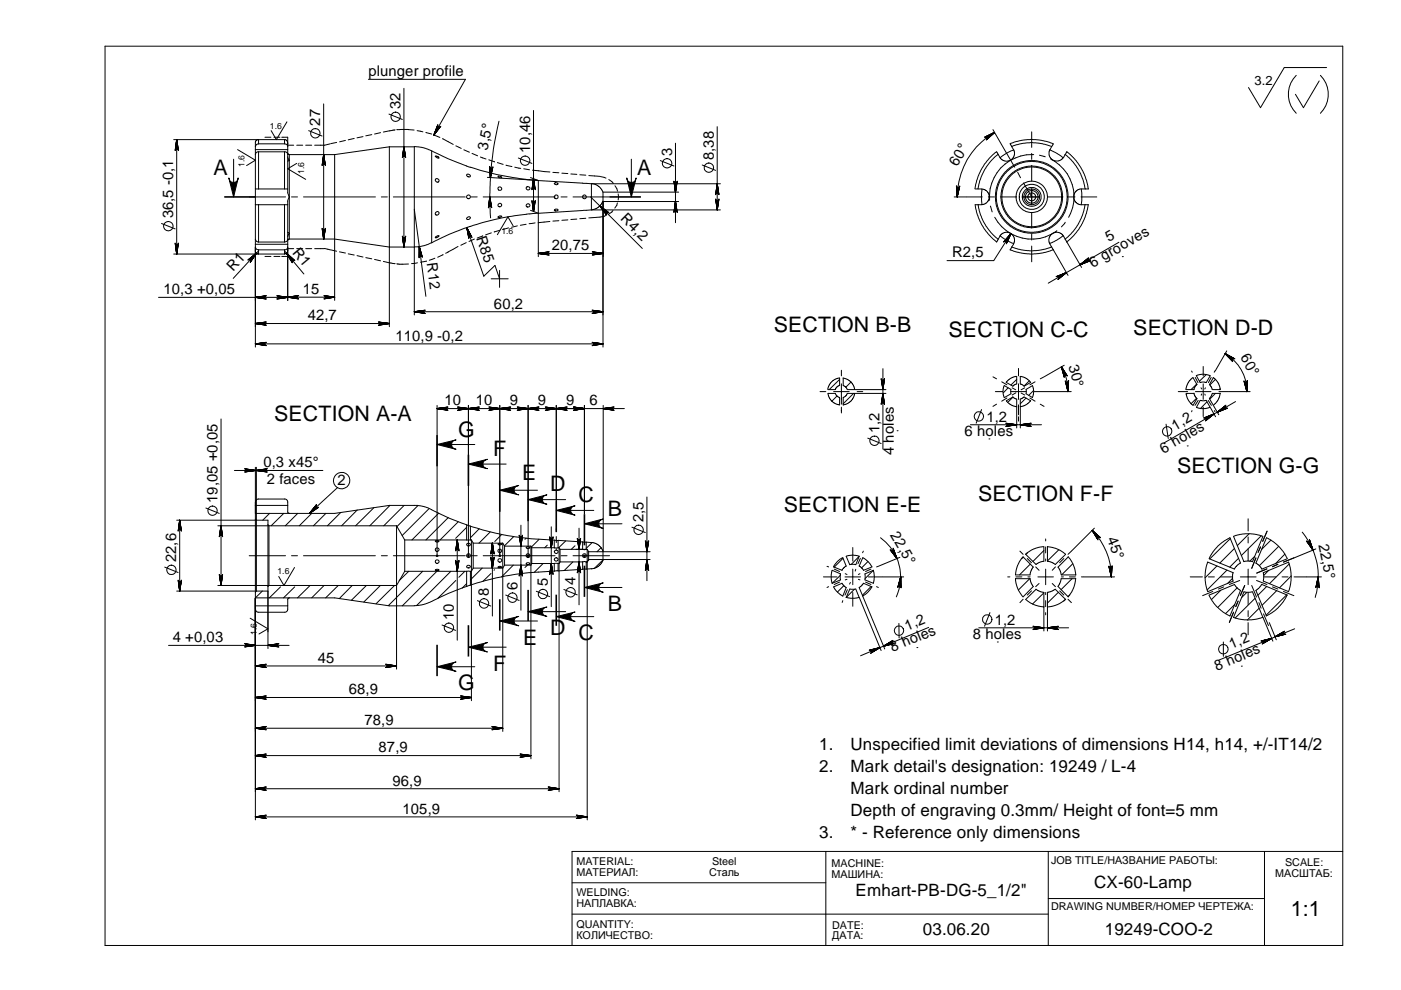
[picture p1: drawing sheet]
<svg xmlns="http://www.w3.org/2000/svg" width="297mm" height="210mm" viewBox="0 0 297 210" stroke-linecap="round" stroke-linejoin="round" font-family="sans-serif">
<defs><g id="words">
<g font-size="4.5">
<text x="45.3" y="37.1">A</text>
<text x="135.1" y="37.1">A</text>
<text x="164" y="70.4">SECTION B-B</text>
<text x="201.1" y="71.3">SECTION C-C</text>
<text x="240.3" y="71">SECTION D-D</text>
<text x="58.1" y="89.3">SECTION A-A</text>
<text x="97.2" y="92.6">G</text>
<text x="104.6" y="96.7">F</text>
<text x="110.7" y="101.8">E</text>
<text x="249.6" y="100.4">SECTION G-G</text>
<text x="116.7" y="104.2">D</text>
<text x="122.6" y="106.5">C</text>
<text x="207.4" y="106.2">SECTION F-F</text>
<text x="128.9" y="109.3">B</text>
<text x="166.2" y="108.6">SECTION E-E</text>
<text x="128.9" y="129.6">B</text>
<text x="111" y="136.7">E</text>
<text x="116.7" y="134.7">D C</text>
<text x="104.6" y="142.2">F</text>
<text x="97.2" y="146.4">G</text>
<text x="273.7" y="194.2">1:1</text>
</g>
<g font-size="3.6">
<text x="173.7" y="159.1">1.</text>
<text x="180.3" y="159.1">Unspecified limit deviations of dimensions H14, h14, +/-IT14/2</text>
<text x="173.7" y="163.7">2.</text>
<text x="180.3" y="163.7">Mark detail's designation: 19249 / L-4</text>
<text x="180.3" y="168.4">Mark ordinal number</text>
<text x="180.3" y="173">Depth of engraving 0.3mm/ Height of font=5 mm</text>
<text x="173.7" y="177.7">3.</text>
<text x="180.3" y="177.7">* - Reference only dimensions</text>
<text x="181.4" y="190">Emhart-PB-DG-5_1/2&quot;</text>
<text x="232" y="188.2">CX-60-Lamp</text>
<text x="195.7" y="198.3">03.06.20</text>
<text x="234.2" y="198.3">19249-COO-2</text>
</g>
<g font-size="3.1">
<text x="78.1" y="16.1">plunger profile</text>
<text x="84.9" y="23.2" transform="rotate(-90 84.9 23.2)">32</text>
<text x="67.9" y="26.6" transform="rotate(-90 67.9 26.6)">27</text>
<text x="103.4" y="32" transform="rotate(-79 103.4 32)">3,5°</text>
<text x="112.4" y="32.5" transform="rotate(-90 112.4 32.5)">10,46</text>
<text x="142.5" y="33" transform="rotate(-90 142.5 33)">3</text>
<text x="151.3" y="34" transform="rotate(-90 151.3 34)">8,38</text>
<text x="202.9" y="35.4" transform="rotate(-60 202.9 35.4)">60°</text>
<text x="36.7" y="46.3" transform="rotate(-90 36.7 46.3)">36,5 -0,1</text>
<text x="131.4" y="46.4" transform="rotate(45 131.4 46.4)">R4,2</text>
<text x="61.8" y="53.6" transform="rotate(50 61.8 53.6)">R1</text>
<text x="100.9" y="50.5" transform="rotate(71 100.9 50.5)">R85</text>
<text x="117" y="53.1">20,75</text>
<text x="235.1" y="51.3" transform="rotate(-30 235.1 51.3)">5</text>
<text x="49.4" y="57.6" transform="rotate(-47 49.4 57.6)">R1</text>
<text x="90.5" y="55.9" transform="rotate(82 90.5 55.9)">R12</text>
<text x="201.8" y="54.6">R2,5</text>
<text x="231.7" y="56.8" transform="rotate(-30 231.7 56.8)">6 grooves</text>
<text x="34.7" y="62.4">10,3 +0,05</text>
<text x="64.2" y="62.3">15</text>
<text x="104.7" y="65.4">60,2</text>
<text x="65.2" y="67.9">42,7</text>
<text x="83.8" y="72.2">110,9 -0,2</text>
<text x="226.6" y="77.7" transform="rotate(75 226.6 77.7)">30°</text>
<text x="262.9" y="75.8" transform="rotate(60 262.9 75.8)">60°</text>
<text x="94.2" y="86">10</text>
<text x="100.9" y="86">10</text>
<text x="108.1" y="86">9</text>
<text x="114" y="86">9</text>
<text x="120" y="86">9</text>
<text x="125" y="86">6</text>
<text x="209.1" y="89.4">1,2</text>
<text x="186.5" y="91.8" transform="rotate(-90 186.5 91.8)">1,2</text>
<text x="204.5" y="92.4">6 holes</text>
<text x="249.2" y="91.3" transform="rotate(-30 249.2 91.3)">1,2</text>
<text x="55.8" y="99.1">0,3 x45°</text>
<text x="189.5" y="96.5" transform="rotate(-90 189.5 96.5)">4 holes</text>
<text x="246.7" y="96.2" transform="rotate(-30 246.7 96.2)">6 holes</text>
<text x="46.1" y="106.7" transform="rotate(-90 46.1 106.7)">19,05 +0,05</text>
<text x="56.6" y="102.6">2 faces</text>
<text x="71.5" y="102.9">2</text>
<text x="136.4" y="110.7" transform="rotate(-90 136.4 110.7)">2,5</text>
<text x="188.7" y="113.4" transform="rotate(60 188.7 113.4)">22,5°</text>
<text x="37.4" y="119.2" transform="rotate(-90 37.4 119.2)">22,6</text>
<text x="234.7" y="114.3" transform="rotate(67 234.7 114.3)">45°</text>
<text x="279.6" y="115.5" transform="rotate(79 279.6 115.5)">22,5°</text>
<text x="109.7" y="125.1" transform="rotate(-90 109.7 125.1)">6</text>
<text x="116.2" y="124.3" transform="rotate(-90 116.2 124.3)">5</text>
<text x="122" y="124" transform="rotate(-90 122 124)">4</text>
<text x="96.2" y="131.5" transform="rotate(-90 96.2 131.5)">10</text>
<text x="103.7" y="126.3" transform="rotate(-90 103.7 126.3)">8</text>
<text x="36.6" y="136.2">4 +0,03</text>
<text x="192.4" y="133.7" transform="rotate(-23 192.4 133.7)">1,2</text>
<text x="206.3" y="135.4">8 holes</text>
<text x="210.9" y="132.4">1,2</text>
<text x="261.1" y="137.6" transform="rotate(-23 261.1 137.6)">1,2</text>
<text x="67.4" y="140.5">45</text>
<text x="189.2" y="138.3" transform="rotate(-23 189.2 138.3)">8 holes</text>
<text x="258" y="142.2" transform="rotate(-23 258 142.2)">8 holes</text>
<text x="74" y="147.2">68,9</text>
<text x="77.3" y="153.7">78,9</text>
<text x="80.3" y="159.5">87,9</text>
<text x="83.2" y="166.6">96,9</text>
<text x="85.3" y="172.5">105,9</text>
</g>
<text font-size="2.8" x="266" y="18">3.2</text>
<g font-size="2.3">
<text x="122.2" y="185.8">МАТЕРИАЛ:</text>
<text x="122.2" y="183.5">MATERIAL:</text>
<text x="150.3" y="185.8">Сталь</text>
<text x="151" y="183.5">Steel</text>
<text x="176.3" y="183.8">MACHINE:</text>
<text x="222.8" y="183.1">JOB TITLE/НАЗВАНИЕ РАБОТЫ:</text>
<text x="270.4" y="185.9">МАСШТАБ:</text>
<text x="272.5" y="183.5">SCALE:</text>
<text x="122.2" y="190">WELDING:</text>
<text x="176.3" y="186.1">МАШИНА:</text>
<text x="122.2" y="196.7">QUANTITY:</text>
<text x="122.2" y="192.4">НАПЛАВКА:</text>
<text x="176.4" y="196.9">DATE:</text>
<text x="222.8" y="193">DRAWING NUMBER/НОМЕР ЧЕРТЕЖА:</text>
<text x="122.2" y="199.1">КОЛИЧЕСТВО:</text>
<text x="176.4" y="199.2">ДАТА:</text>
</g>
<g font-size="1.8">
<text x="57.2" y="27.3">1.6</text>
<text x="51.9" y="35.4" transform="rotate(-90 51.9 35.4)">1.6</text>
<text x="64.5" y="36.9" transform="rotate(-90 64.5 36.9)">1.6</text>
<text x="106.3" y="49.7">1.6</text>
<text x="58.8" y="121.8">1.6</text>
<text x="54.5" y="134.7" transform="rotate(-90 54.5 134.7)">1.6</text>
</g>
</g></defs>
<g fill="none" stroke="#000" stroke-width=".21">
<path d="M22.3 9.8h262.4v190.7h-262.4zM78.1 16.8h20.6l-6.7 11.8M85.6 18.7v33.7M274.8 16a5.7 5.7 0 0 0 0 8M279.7 17.2l-3.3 5.6-1.7-2.8M280 16a5.7 5.7 0 0 1 0 8M281.3 14.3h-9l-5 8.5-2.6-4.2M36.8 29.6h23.5M37.5 29.6v24.3M49.5 33.8v8M50.4 31.7l3.7 2.3-1.8 1.1M54.1 32.7v7.4"/>
<path d="M54.1 31.7h6.9M54.8 30.5v-.9h-.2l-.5 .4v2.7M54.8 32.2v7.9M54.8 32.2l-.5 .2-.2 .3M54.8 30.5l-.4 .1-.3 .5M54.8 32.2h5.5M54.8 30.5h5.5M56.2 29.1h1.2M58.1 29.1h1.3M59.7 29.1h1.3v3.6M60.3 29.6l.5 .2 .2 .5M60.3 32.2v7.9"/>
<path d="M60.3 32.2l.5 .1 .2 .4M60.3 30.5l.6 .2 .1 .4M60.3 29.6v.9M60.8 25.8l-2.2 3.8-1.1-1.9M61 32.4v.3l.3 .1M61 32.7v7.4M61 33.2l.3 .8M61 30.8h1.3M61.3 34v7.8M61.3 34l-.3 .2M61.3 32.8h9.7M61.3 32.8v1.2"/>
<path d="M62.9 30.8h1.3M62.9 34.6l-1.9 1.2 3.8 2.2M64.8 30.8h1.3M65.4 27.7l2.9 1.1M68.6 22v28.7M70 30.5l-1.2 .3h-2.1M71 32.8v17.9M71.4 30.2l-1.3 .3M73.2 29.8l-1.2 .3M75.1 29.4l-1.3 .2M77 29l-1.3 .2M78.8 28.5l-1.2 .3"/>
<path d="M80.7 28.1l-1.3 .3M82.5 24.2l2.8 1.1M82.5 31.1h5.3v21.3M82.5 31.1v21.3M82.5 31.1l-11.5 1.7M83.8 27.5l-2.5 .5M84.1 27.5l3.7 .1M87.8 31.1l2.1 .2 1.6 .7v19.5l3.7-1.8 4.5-1.7M88.4 27.7l1.3 .3M90.3 28.1l1.2 .3M91.5 32l3.5 1.7 4.7 1.8M92.1 28.7l1.2 .4"/>
<path d="M92.3 33.1h.4l.4 .4h-.4zM92.3 38a.42 .42 0 0 1 .6 0 .42 .42 0 0 1 0 .6l-.5-.2zM93.9 29.4h.1M93.9 29.4l2.2 1.2M96.6 30.9l1.2 .6M98.3 31.8l1.2 .5M99 37l.4-.1 .3 .2v.3h-.6l-.2-.2zM99.7 35.4a61.1 61.1 0 0 0 12.7 2.7M100.1 32.5l1.2 .5M101.9 33.3l1.1 .4M103.3 37.6l10.7 .6-1.5-.6M103.6 33.9l1.2 .4"/>
<path d="M104.8 34.3h.1M105.5 34.5l1.2 .4M105.6 37.4h.5l.3 .2-.5 .1zM105.8 25.7a69 69 0 0 0-1.8 20.5M107.3 35l1.2 .3M109.1 35.4l1.3 .3M109.9 33.5l2.9 1.1M111 35.8l1.3 .2M111.7 39.6l.5 .1 .1 .4-.2 .2-.4-.1-.2-.3zM112.3 38.1l1.8 .2M112.9 36.1l3.7 .4M113.1 23.4v21.4"/>
<path d="M114.1 38.3v6.9l11.3-.7M114.1 38.3l11.3 .7v5.5M117.2 36.5l1.3 .1M117.6 38.8l.4-.1 .3 .2a.42 .42 0 0 1-.4 .3 .42 .42 0 0 1-.4-.3zM119.1 36.7l1.3 .1M121 36.9l1.3 .1M122.9 37.1h1.3M124.8 37.2l2.4 .2M125.4 38.9l1.3 .4 .9 .8 .2 .6v2M125.5 39h27.2M127.3 37.4l1.2 .4M129.1 38.1l.9 .8"/>
<path d="M130.4 39.4l.5 1.1M133.9 33.8v8M140 34.1l2.9 1.1M143.2 30.4v16.8M148.9 35l2.8 1.1M152.1 26.9v17.6M210.5 27.5l2.9 5M210.9 28.1a15.7 15.7 0 0 0-8 13.7M211.6 32.7l-1.6 1.6-1.3 1.7-.9 2.2-.5 1.8M211.6 32.7a.37 .37 0 0 0-.2-.4 .37 .37 0 0 0-.5 .1l-1.6 1.7-1.4 2-.8 2.2-.4 1.7M213.4 32.5l1.7 2.9M214.5 31.1l-.3-.6v-.1l2.1-.6 2.2-.2 2.2 .1 1.9 .5 .7 .3-.3 .6"/>
<path d="M214.5 31.1l2.2-.7 1.7-.2 2.5 .3 2.1 .6M214.5 31.1l.5 .8 .1 .8-.2 .6-.6 .6-.6 .3-1.1-.2-.5-.5-.5-.8M214.9 31.8l-1.2 .5-1.7 1.2M215.8 36.5l.6 1.2M217 38.8l1.7 3M218.7 28v3.3M218.7 32.5v1.3M218.7 35.1v3.3M219.2 32.8a9 9 0 0 0-9.4 9.7M220.4 32.9l1.2 .3M222.5 31.8l1.4 .6 1.5 1.1M222.8 33.8a8.9 8.9 0 0 1 3.8 12.3"/>
<path d="M223 31.1l-.6 1v.8l.5 .8 .6 .4h.9l.8-.4 .3-.4M225.8 32.7l1.6 1.5 1.2 1.6 .9 2.1 .6 2.2M226.2 32.1l2 2 1.4 2.2 .8 2 .4 1.8h-.7M226.2 32.2l-.7 1.2M34.2 47.4l2.9 1.1M36.8 53.9h23.5M52.8 41.8h7.7M54.1 50.7l.3 .5 .4 .1M54.1 43.4v7.3M54.1 43.4h.7M54.1 40.1v3.3M54.1 52.4l.3 .4 .4 .2"/>
<path d="M54.1 50.7v22.9M54.1 51.8h6.9M54.1 40.1h6.2M54.8 53v.9l-.4-.2-.3-.5M54.8 43.4v7.9M54.8 51.3h5.5M54.8 43.4h5.5M54.8 53h5.5M54.8 53.2l-5.4 5.8M56.2 54.4h1.2M58.1 54.4h1.3M59.7 54.4h1.3"/>
<path d="M60.3 43.4v7.9M60.3 40.1h.7M60.3 43.4h.7M60.3 53v.9M60.3 53.2l4.1 4.9M61 53.2l-.3 .5-.4 .2M61 43.4v7.3M61 50.7l-.3 .5-.4 .1M61 40.1v.9l.3 .8M61 49.3l.3 .2M61 52.4l-.1 .4-.6 .2M61 50.7v13"/>
<path d="M61 52.7h1.3M61.3 50.7h-.2l-.1 .3M61.3 41.8v7.7M61.3 41.8l-.3 .7v.9M61.3 49.5l-.3 .7M61.3 50.7h9.7M61.3 49.5v1.2M61.8 41.8h1.3M62.9 52.7h1.3M64.3 41.8h15.3M64.8 52.7h1.3M66.7 52.7h2.1"/>
<path d="M68.8 52.7l1.2 .3M70.1 53l1.3 .3M71 50.7l11.5 1.7M71 50.8v12.9M72 53.4l1.2 .3M73.8 53.8l1.3 .3M75.7 54.2l1.3 .3M77.6 54.6l1.2 .3M79.4 55l1.3 .3M80.9 41.8h1.2M81.3 55.4l2.5 .5M82.5 52.4h5.3"/>
<path d="M82.5 52.4v16.9M83.4 41.8h15.2M84.1 55.9l2.5 .1M87.8 44.4l2.5 18.4M87.8 52.4v14.4M88.5 55.7l-1.3 .2M90.4 55.3l-1.2 .3M91.5 51.4l-1.5 .7-2.2 .3M92.2 54.8l-1.2 .4M92.3 45.1a.39 .39 0 0 1 .7-.1 .39 .39 0 0 1-.2 .6l-.5-.1zM92.5 50.1l.6-.1-.2 .2-.6 .2zM93.9 54l-1.1 .5"/>
<path d="M95 53.5l-.5 .2M97.1 52.3l-2.1 1.1M98.8 51.4l-1.1 .6M99 46.2a.32 .32 0 0 1 .5-.3 .32 .32 0 0 1 .1 .5l-.5 .1zM99 48.3l3.6 10.3 2.3-2.3 1 2.8M99.9 41.8h1.3M100.6 50.7l-1.2 .5M102.4 50l-1.2 .5M102.4 41.8h15.3M104.1 59.1h3.6M104.2 49.4l-1.2 .4M105.6 46l.4-.2 .4 .1-.4 .2h-.4z"/>
<path d="M105.9 57.3v3.6M106 48.8l-1.2 .4M107.8 48.3l-1.2 .4M108.8 47.9l-1.1-1.9-2.2 3.8M109.7 47.9l-1.2 .3M111.5 47.6l-1.2 .2M112.5 44.6l1.6 .6-2.3 .2a53.3 53.3 0 0 0-12.1 2.6M113.5 47.3l-1.3 .1M114.1 53.7h13.8M114.1 45.3v9.1M116.6 47l-2.5 .2M117.6 44.4l.6-.1 .1 .3-.6 .1-.2-.2z"/>
<path d="M118.5 46.8l-1.3 .1M119 41.8h1.2M120.4 46.6l-1.3 .1M121.5 41.8h7.7M122.3 46.5h-1.3M124.2 46.3l-1.3 .1M125.2 41.8l11 10.9M125.5 44.5h27.2M127.8 42.7l-.3 .6-.6 .6-.7 .4-.8 .2M127.8 42.8v30.8M127.9 42.6v11.8M127.9 42.7h16"/>
<path d="M127.9 40.7h16M128.4 45.7a9.2 9.2 0 0 1-3.6 .5M130 44.6l-1 .8M130.9 43l-.1 .5-.5 .6M131.1 41.1v1.3M202.3 41.8h2.6M205 41.8h3.3M206.8 40.1h1.3M207.4 43.4h-.6v.1l.3 1.6 .7 1.8 1.3 2.2 2.2 2.2M207.4 43.4l.4 1.8 .8 1.9 1.6 2.3 1.4 1.3M208.1 40.1l.7 .1 .7 .6 .2 .6v.7l-.2 .6-.7 .5-1.4 .2M208.2 40.1l-.1 1.5 .1 1.8"/>
<path d="M209.5 41.8h1.3M210 43.7l.4 1.2M210.9 46.1a8.9 8.9 0 0 0 13.2 2.8M211.3 51.3l1.1-1.7 .6-.3h.9l.9 .6 .3 .6v.9l-.6 1M212 50l1.5 1 1.4 .7M212.1 41.8h3.3M214.3 49.5l-3.6 5.8h-9.9M217.1 41.8h3.3M218.7 40.1v3.3M218.7 45.1v3.3M218.7 49.6v1.3M218.7 52.2v3.3"/>
<path d="M222.1 41.8h3.3M222.6 51.8l.7 1.2-1.7 .5-1.9 .3h-1.9l-2.1-.3-1.5-.5 .3-.6M223 52.3l-1.9 .6-2.1 .3-2.5-.2-2-.6M223.4 53l3 5.4M225.4 50l-1.5 1-1.4 .7M225.8 50.7l-.4-.8-.6-.5-.5-.2-.7 .1-.6 .3-.5 .7-.1 .9 .2 .5M225.8 47.1l-.8 1M226.2 51.4l3.1 5.3M226.7 41.8h1.2M229.2 41.8h3.3M229.2 40.1l.2 .8-.2 2.5M230 43.4l-.6 2.4-.8 1.8-1.1 1.6-1.7 1.5"/>
<path d="M230.1 40.1h-1.1l-.8 .3-.5 .8v.9l.3 .8 .6 .4 2.2 .1M230.7 43.4l-.7 2.7-1.2 2.4-1.1 1.4-1.5 1.4-.4-.6M237.2 51.4l-15 8.6M238 54.4h.1M54.1 68.6h28.4M54.1 72.9h73.7M71 63h-37.4M87.8 66.1h40M178.4 78.5v1.2M187.2 78.2v17M210.5 79.9l.8 .4M215.9 78.1v1.6"/>
<path d="M216.3 79.8l1.2 .4 1 .9-1.4 .8M216.3 79.8v1.6l.8 .4 1.1-1.1M221.4 79.9l-.8 .4M225 77.8a10.2 10.2 0 0 1 1.4 5.2M225.6 77.4l-4.2 2.5M252.6 78.7l.2 .2M253.6 79.6l.9-.2 .9-.1 1.2 .4-.9 1.4-.3-.1-.9 .1-.8-1.4M255.1 77.7v2M255.7 79.4l-1.4 1.4M257.6 78.7l-.2 .2M259.8 75a9.2 9.2 0 0 1 4.6 8M260.1 74.4l-2.5 4.3"/>
<path d="M46.9 88.8v35.3M49.7 99.8h18.8M54.1 99.1v9.7M54.4 99.1v11.2M92.7 86v32M92.7 86.6h39.7M92.7 94.2h8M99.3 86v32M99.3 98.4h8M106 86v32M112 86v32M117.9 86v20.2"/>
<path d="M123.9 86v23M127.9 86v30.9M173.9 83h1.2M175.5 82.6l.3-.9 .8-1 .7-.4 .7-.1v1.6l-.5 .1-.4 .7h-1.5M176.7 83h3.3M177.5 84l-1.1 1.1M178 85.8l-.7-.1-.8-.5-.7-.9-.2-.9h1.5l.3 .5 .6 .4v1.6M178 80.4l-2.2 2.2M178.4 81.4v4.3M178.4 86.3v1.3M178.7 80.2l1 .2 .6 .4 .6 .9 .3 .9h-1.5M178.8 84.3l.5-.3 .3-.6h1.6l-.1 .6-.5 .9-.9 .7-.9 .3z"/>
<path d="M178.8 80.2v1.6l.4 .2 .4 .6M180.4 81l-1.1 1.1M181 83.4l-2.2 2.2M181.3 83.4h6.5M181.3 82.6h6.5M181.7 83h1.2M184 92.9l2.8 1.1M190.2 91.3h.1M205.7 90.1h15.1M208.1 86.8l-1.1 2.9M209.7 93.1h.1M211 83h1.6"/>
<path d="M211.3 85.7l-.8 .5M212.4 81l1.1 .6M212.9 81.8l1.4 .8v.9l-1.4 .8-.3-1.1zM213.3 81l1-.8 1.3-.4v1.6l-.5 .2-.3 .3-1.4-.8M213.5 84.4l-1.1 .7M213.7 82.2l-1 1.1M214.3 83h3.3M214.6 82.2l.7 .4M214.7 84.2l.9 .4v6.1M214.8 84.2l-1.4 .8 1 .9 1.2 .3M214.8 84.2l-1.1 1.1M215.4 83.3l-.8 .4"/>
<path d="M215.6 80.4l-1.3 1.2M215.9 81.4v3.3M215.9 85.8v2.1M215.9 88.4v.9M216.3 84.6l.8-.4 1.4 .8-.9 .8-1.3 .4M216.3 84.6v6.1M216.5 83.3l.8 .4M217.3 82.2l-.8 .4M217.6 82.6l1.3-.8 .3 1-.3 1.5-1.3-.8zM217.6 84.4l-1.3 1.2M218.4 84.4l1.1 .7M219.2 82.8l-1.1 1"/>
<path d="M219.2 83h7.9M219.5 81l-1.1 .6M220.6 85.7l.8 .5M247.2 89.9l.5 3.1M249.8 83h2M251.7 94.5h.1M251.7 83.4l-.2 .2M252.7 87.1l-.1 .2M253.2 83.4h-1.7l.4 1.4 1 1.1M253.2 83.4l.2 .6 .4 .5-.9 1.5M253.4 80l.6 1.1M253.4 83h3.4"/>
<path d="M253.7 84.4l-1.2 1.2M253.7 81.5l-.3 .5-.2 .6h-1.7M253.7 81.4l-1.2 1.2M253.8 81.5l-.9-1.4-1.1 1.2-.4 1.3M254 84.9l-.6 1.1M254.6 82.2l.2 .3M254.8 83.5l-.1 .3M255.1 81.4v3.3M255.1 86.3v2M255.4 83.5l.1 .3M255.6 82.2l-.2 .3M255.9 85.2l-1.4 1.4"/>
<path d="M256.2 84.9l.6 1.1M256.5 86.3l-1.4 .4-1.4-.3 .8-1.5h1.2l.9 1.5M256.6 86.4l1.1 2M256.8 80l-.6 1.1M257.2 80.1l1.1 1.1 .4 1.4h-1.7M257.3 80.1l-.9 1.4 .4 .5 .2 .6M257.3 86l1.1 1.9M257.5 87.1l.1 .2M257.7 80.4l-1.2 1.2M257.7 83.4l-1.2 1.2M258.4 83h6.6M258.7 83.4l-.5 1.5-.9 1.1-.9-1.5 .4-.5 .2-.6h1.7"/>
<path d="M258.7 82.4l-.2 .2M262 85.1l-15.2 8.8M37.5 110.3h19.3v1M38.1 110.3v15M43.6 107.7l2.9 1.2M46.2 111.5h10.7M52.8 117.8h7.7M54.1 106.5l.2-.4 .4-.3h5.8l.5 .5v2.3l.3 .3M54.1 110.1l.3 .2v15l-.3 .2M54.1 110.1v15.4M54.1 108.9v1.2M56.8 111.3v13"/>
<path d="M56.8 111.3l.2 .2M57 111.5v12.6M57 111.5h27.1M57.1 108.9l-1.4 1.4M60.2 108.9l-2.7 2.6M61 107.2h-6.9v1.7M61.8 117.8h1.3M63.1 108.9l-2.6 2.6M64.3 117.8h15.3M66.1 108.9l-2.6 2.6M69.1 108.9l-2.6 2.6M71.5 103.4l-5.9 5.5"/>
<path d="M72.3 108.6l-2.9 2.9M75.7 108.1l-3.3 3.4M79.2 107.7l-3.8 3.8M80.9 117.8h1.2M82.7 107.2l-4.3 4.3M83.4 117.8h15.2M84.1 111.5v12.6M84.1 111.5l1.7 3M85.7 107.2l-4.3 4.3M85.8 114.5v6.6M85.8 114.5h13.1M88.6 107.2l-4.4 4.4"/>
<path d="M91 107.8l-5.7 5.8M91.5 108.1l3.7 1.8 3.7 1.4M91.5 108l-1.2-.5-1.7-.3h-6.1l-11.5 1.7h-16.9M92.3 114.7l.6-.1 .2 .2-.6 .1zM92.5 117.7l.3 .3M92.8 117.7l-.3 .3M93 108.8l-5.7 5.7M95 109.7l-4.7 4.8M96.9 114.5v21.2M97.2 110.6l-3.9 3.9M98.9 111.3l.8 .3M98.9 114.5h.8"/>
<path d="M98.9 111.8l-2.3 2.3M98.9 111.3v3.2M99 115.3h.7a.37 .37 0 0 1-.3 .5 .37 .37 0 0 1-.5-.4zM99 120l.4-.1 .3 .3-.2 .2h-.3l-.3-.2zM99.2 117.8h.3M99.2 117.7l.3 .3M99.4 117.7l-.3 .3M99.7 111.6a55.3 55.3 0 0 0 14.4 2.7M99.7 111.6v2.9M99.7 114.5h.2M99.9 117.8h1.3M99.9 114.5v6.6"/>
<path d="M99.9 114.5l.4 .7M100.3 115.2v5.3M100.3 115.2h6.3M101.6 112.1l-1.9 1.9M102.4 117.8h15.3M103.9 112.8l-2.3 2.4M104.4 115.2v15.4M105.6 115.3h.8a.46 .46 0 0 1-.8 0zM105.8 117.7l.3 .3M106 103.9h8M106.1 117.7l-.3 .3M106.4 113.3l-1.5 1.5"/>
<path d="M106.6 115.2v5.3M106.6 115.2l.4 .6M107 115.8v4M107 115.8h5.6M107 119.8l-.4 .7M107 119.8h5.6M108.8 119.8l-2.5 2.5M108.9 113.8l-2 2M110.4 111.4v18M111.5 116l.7-.1 .2 .2-.6 .2zM111.5 119.5l.6-.2 .3 .3-.7 .1zM111.5 114.1l-.2 .3"/>
<path d="M111.8 119.8l-.5 .5M111.8 117.7l.3 .3M112 105.9h7.9M112.1 117.7l-.3 .3M112.6 115.8v4M112.6 115.8l.1 .3M112.6 119.9v41M112.7 116.1v3.4M112.7 116.1h4.9M112.7 119.5h4.8M112.7 119.5l-.1 .3M114.1 114.3l3.4 .2"/>
<path d="M114.3 114.4l-1.7 1.6M115.1 119.5l-1.8 1.8M116 115.6l-.5 .5M116.9 111.7v16.9M117.5 114.5v1.6h.8M117.5 119.5h.8M117.5 114.5l.8 .1M117.5 119.5v1.6M117.9 112.1v.4M117.9 113.8v1.2M117.9 116.3v.4M117.9 108.2h8"/>
<path d="M118.3 116.1h.2M118.3 119.5h.2M118.3 114.6v1.5M118.3 119.5v1.5M118.3 114.6l5.2 .3M118.5 116.1v3.4M118.5 116.1l.2 .4M118.5 119.5v48.4M118.7 116.5v2.6M118.7 116.5h5.8M118.7 119.1h4.8M118.7 119.1l-.2 .4"/>
<path d="M119 117.8h1.2M119.9 114.7l-1.5 1.4M121.5 119.1l-1.9 1.9M121.5 117.8h7.7M121.9 115.7l-.8 .8M122.8 112v16.2M123.5 114.9v1.6l.4 .1 .4-.1v-1.6M123.5 119.1h.8M123.5 114.9h.8M123.5 119.1v1.6M123.8 117.7l.3 .3M123.9 117.7v.3"/>
<path d="M123.9 111.1h8M124 117.7l-.3 .3M124.3 114.9l1.4 .1 .9 .4 .7 .6 .5 .8M124.3 119.1h.2M124.3 119.1v1.6M124.4 119.1l-.1 .2M124.5 116.5v2.6M124.5 116.5l.3 .5M124.5 119.2v54.6M124.8 117v1.6M124.8 117h13M124.8 118.6l-.3 .5"/>
<path d="M124.8 118.6h13M124.9 118.6l-.3 .3M125.6 115l-1.3 1.3M127.5 116.1l-.9 .9M127.8 116.8v2l-.3 .6-.9 .8-1.2 .4M127.8 118.7l-1.7 1.8M134 111.8l2.8 1.1M137.2 105.4v17.7M177.4 119.2l.7-.6 .6-.3 .7 1.7-.4 .3-.5 .6-1.8-.7zM178.7 118.4l-1.8 1.8M179.4 118l1.2-.3 1.6 .3-.8 1.7h-1.2zM180.8 116.1v2.9"/>
<path d="M182.2 118l-1.7 1.7M182.4 118.4l-.5 1.1M182.9 118.3l1.1 .7 .9 1.2-1.8 .7-.9-.9zM183 116.9l-.1 .3M184 119.1l-1.3 1.3M186.7 114a10.2 10.2 0 0 1 3.3 12.5M190.8 118.2l-4.5 1.8M216.2 116.9l.7 .6M216.8 118.2l.1-.1 2.2 2.1-.5 .8-.2 .9h-3.1l.4-2zM217 118.1l-.4 .4M217.4 117.5l1.8-1.1 1.1-.4 1-.1v3.1l-1 .3-.6 .4-2.2-2.2M217.8 118.4l.9 .9"/>
<path d="M217.9 117.2l-.4 .3M218.4 119.6l-2.2 2.3M221.3 116.7l-2.3 2.4M221.7 114.3v.4M221.7 116v1.2M221.7 118.5v.5M222 115.9l2.1 .4 1.8 1.2-2.2 2.2M222.1 115.9v3.1l.9 .2 .7 .4M224.5 116.6l-2.4 2.3M225.6 118.4l-.9 .9M226.5 118.1l-2.2 2.1 .4 .7 .3 .9M226.5 118l1 1.7 .6 2.2h-3.1"/>
<path d="M227.2 116.9l-.8 .6M227.5 119.5l-2.4 2.4M231.6 112.5a14 14 0 0 1 4 9.8M232 112l-4.8 4.8M256 119.2l5.5 2.2-.2 .4 .2 1.4-5.4 2.2-.4-1.1-.2-1.7 .1-1.6zM258 120l-2.5 2.5M260.9 114.2l-4.4 4.3M261.7 116.3l-3.1 3.1M262.6 118.4l-1.9 1.8M264.6 110v2.6M264.6 113.8v1.3M264.6 116.4v2.6"/>
<path d="M264.8 113.2l-2.5 2.5M266 118l-1 1M266.3 118.3l-.9 2.2M267.3 116l-.6 1.1M267.4 113.6l-4.2 4.2M267.7 113.7l-2.4-.5h-1.8l-2 .5 2.2 5.4M267.8 113.7l-2.2 5.4-.8-.2-1.1 .2M268.6 112.6l-.9 2.2M269.5 114.5l-2 2M270.9 119.6l-1.1 .6M271.1 115.8l-4.1 4.1M272.4 117.5l-1.9 2"/>
<path d="M272.9 118.4l-.7-1.3-1.4-1.6-.9-.7-1.4-.8-2.2 5.4 .7 .5 .5 .8 5.4-2.2M273.3 119.6l-4.1 4.2M274.3 118.3l-2.2 .9M276.1 112.8a14.8 14.8 0 0 1 2.7 13.9M279 116.4l-4.6 1.9M34.9 120.2l2.9 1.2M35.7 136.8h25.6M37.5 125.3h19.3M46.2 124.1h10.7M53 131.1l3.8 2.2-1.9 1.1M54.1 126.8v1.7h6.9M54.1 125.5v1.3"/>
<path d="M54.1 126.8v47M55.6 125.3l-1.5 1.5M56.8 124.3v13.2M57 124.1l-.2 .2M57 124.1h27.1M59.5 124.4l-2.4 2.4M61.3 126.8l-.3 .2v2.3l-.5 .5h-5.8l-.4-.2-.2-.5M62.4 120.3l-2.2 3.8-1.1-1.9M62.5 124.4l-2.4 2.4M65.7 124.1l-2.6 2.7M68.7 124.1l-2.6 2.7M71.7 124.1l-2.7 2.7"/>
<path d="M74.7 124.1l-2.8 2.8M77.7 124.1l-3.2 3.2M80.6 124.1l-3.5 3.5M83.7 124.1l-4 3.9M84.1 124.2v17.7M85.8 121.1h13.1M85.8 121.1l-1.7 3M86.7 121.1l-2.1 2M89.6 121.1l-7.3 7.3M92.3 120.8l.6-.1 .2 .2-.6 .1zM92.6 121.1l-7.3 7.4M93.7 132.5l2.9 1.2"/>
<path d="M95.6 121.1l-7.3 7.3M96.6 123.1l-3.8 3.8M98.6 121.1l-1.3 1.3M98.9 124.3l-3.9 1.5-4.5 2.1-2.3 .5-5.7 .1-11.5-1.7h-16.9M98.9 121.1h.8M98.9 123.8l-.9 .9M98.9 121.1v3.2M99.3 137.2h8M99.7 124.1l-.8 .2M99.7 121.1v3M99.7 121.1h.2M99.9 121.2v27.4"/>
<path d="M100.3 120.5l-.4 .6M100.3 120.5h6.3M101.2 127.4l2.9 1.1M102.2 120.5l-2.5 2.5M104.1 121.6l-1.7 1.6M104.9 120.8l-.2 .1M105.6 120.2l.5-.1 .3 .2-.7 .1zM106 131.7h8M106.6 120.5v34.6M107.2 126.2l2.9 1.1M112 129.7h7.9M113.7 125.4l2.8 1.1"/>
<path d="M117.5 121.1l-3.4 .2a57.7 57.7 0 0 0-14.4 2.8M117.9 130.7h8M118.3 121l-.8 .1M119.5 125l2.9 1.1M123.5 120.7l-5.2 .3M123.9 124.6h8M124.3 120.7h-.8M125.4 120.6l-1.1 .1M174.6 122.3h2.9M175.3 120.1l.4 .1M175.7 124.4l-.4 .2M176.4 120.9l1.8 .8v1.3l-1.8 .7-.2-.9v-1z"/>
<path d="M176.9 120.7l1.1 .5M178 123.4l-1.1 .5M178.2 122l-1.8 1.7M178.7 127.4l-.1 .3M178.9 124.2l-1.4 1.3M179.2 122.3h3.3M179.2 121.6l.4 .2M179.4 124.6l-.9-.9-1.8 .7 .6 .9 1.4 1.1 .7-1.8M179.6 122.8l-.4 .2M179.7 125l-.5 1.2M180.3 123.5l-.2 .3M180.8 120.7v3.3"/>
<path d="M180.8 125.6v2.9M181.1 124.9l-1.7 1.8 .8-1.8h1.2l.8 1.8-1.9 .1-.9-.2M181.4 120.7l-.1 .4M182 122.8l.3 .2M182.2 124.6l.8-.9 1.9 .7-.9 1.2-1.1 .8zM182.2 126.7l4.6 11.2M182.3 121.6l-.3 .2M182.9 126.4l4.7 11.2M183.4 121.7l1.8-.8 .2 1.2-.2 1.6-1.8-.7zM183.5 123.4l1.2 .5M184.1 122.3h2.9M184.7 120.7l-1.2 .5"/>
<path d="M184.7 124.3l-1.9 1.9M185.2 120.9l-1.8 1.8M185.8 124.4l.4 .2M186.2 120.1l-.4 .1M187.1 122.3h4.5M190.6 132.2v3.1M194.4 137.3h.1M196.9 133l-14.4 6M207.5 133.1h19.1M209.9 129.9l-1.2 2.9M211.5 136.1h.1M213.7 122.3h.4"/>
<path d="M215.3 122.7h.1M215.4 122.3h1.3M216.9 127.1l-.7 .7M217.9 122.3h.5M218.3 122.7l-2.4 2.4M218.4 122.7l.3 1 .4 .6-2.2 2.2-1.1-1.7-.4-1.2-.1-.9h3.1M218.7 125.3l-.9 .9M219.6 120.2l.7 .7M219.6 124.9l.7 .5 1 .2v8.2M219.7 124.9l-2.2 2.2 1.8 1.1 2 .5M220 122.3h3.4M220.3 123.7l-.7 .7"/>
<path d="M221.3 125.7l-2.4 2.4M221.7 120.7v3.3M221.7 125.6v.5M221.7 127.4v1.2M221.7 129.9v.5M222 125.6l1.1-.3 .6-.4 2.2 2.2-1.7 1.1-2.1 .5M222.1 125.6v8.2M223.1 123.7l.7 .7M223.8 120.2l-.7 .7M224.4 125.6l-2.3 2.3M224.7 125.3l.9 .9M225 122.3h.5"/>
<path d="M225.9 127.1l-.4 .3M226.4 127.1l.8 .7M226.7 122.3h1.3M226.8 126.1l-.4 .4M227.3 122.7l-2.3 2.3M228 122.7l-.4 2-1.1 1.8-2.2-2.2 .4-.7 .3-.9h3.1M229.3 122.3h.4M229.8 122.3h6.5M252.3 122.3h2.6M256.2 122.3h1.3M256.3 126.2l.7 1.2 .9 1.2 1.4 1.2 1.5 .8 2.2-5.4-.7-.5-.6-.8-5.3 2.3M257.1 125.4l-2.1 .9"/>
<path d="M258.7 122.3h2.6M258.8 125.2l-1.9 1.9M259.4 136.1v3.1M259.5 124.4l-1.2 .5M260.1 120.9l-4.2 4.2M261.3 122.6l-1 1.1M261.5 129.8l-.9 2.2M261.7 120.6l.6-.7 .7-.5-2.2-5.4-1.1 .6-1.5 1.2-1 1.2-.8 1.5 5.3 2.2M261.8 128.2l-2 1.9M262.3 124.6l-4.1 4.2M262.5 127.4l-.5 1.2M262.8 123.1l-2.2 .8"/>
<path d="M263 122.3h3.3M263.9 124.1l-.9 2.2M264.3 125.6l-1 1.1M264.6 120.7v3.3M264.6 125.6v2.6M264.6 129.5v1.2M264.6 132v2.6M265.4 124.1l1 2.5M265.5 125.4l-.4 .2-1.4-.1-2.2 5.4M265.6 125.5l2.2 5.4-1.2 .3-1.8 .3-1.7-.2-1.6-.4M266.1 126.8l-4.2 4.2M266.4 123.1l2.2 .8"/>
<path d="M266.9 127.8l.5 1.2M267 129l-2.5 2.5M267.5 123.9l-.3 .5-.9 .8 2.2 5.4M267.5 123.9l5.4 2.3-.8 1.4-1.3 1.4-1.1 .9-1.2 .7M267.8 131l2.1 4.9M267.9 130.1l1 2.5M268 122.3h2.6M268.6 124.3l-1.9 1.9M268.6 120.6l-2.2 .9M269 120.9l-1 1.1M269.1 132l1.5 3.7M269.8 124.4l1.1 .5"/>
<path d="M270.7 125.2l-3.1 3.1M271.8 122.3h1.3M272.1 125.4l2.2 .9M272.8 126.1l-4.4 4.3M273.2 125.4l.4-1.1 .2-1.8-.2-1.7-.4-1.6-5.4 2.2v1.8l5.4 2.2M273.8 122.1l-2.5 2.5M274.4 122.3h5.8M274.5 133.3l-16.1 6.7M54.1 141.2h30M54.1 154.4h52.5M54.1 147.9h45.8M92.7 141.4h8"/>
<path d="M263.2 141.2h.1M54.1 167.2h64.4M54.1 173.2h70.4M54.1 160.2h58.5M121.3 187.2h53.8M121.3 193.8h100.9M175.1 180.5v20M222.2 190.5h45.9M222.2 180.5v20M268.1 180.5v20M284.7 180.5h-163.4v20"/>
<circle cx="66.8" cy="28.3" r="1"/>
<circle cx="83.9" cy="24.8" r=".99"/>
<circle cx="106" cy="40" r=".39"/>
<circle cx="111.3" cy="34.1" r="1"/>
<circle cx="141.4" cy="34.6" r="1"/>
<circle cx="150.3" cy="35.6" r="1"/>
<circle cx="35.7" cy="48" r="1"/>
<circle cx="99.3" cy="41.7" r=".38"/>
<circle cx="106" cy="43.5" r=".38"/>
<circle cx="112" cy="43.5" r=".37"/>
<circle cx="117.9" cy="41.7" r=".39"/>
<circle cx="123.9" cy="41.7" r=".4"/>
<circle cx="218.7" cy="41.7" r="6.5"/>
<circle cx="218.7" cy="41.7" r="7.7"/>
<circle cx="218.7" cy="41.7" r="2"/>
<circle cx="218.7" cy="41.7" r="3.3"/>
<circle cx="218.8" cy="41.7" r="1.67"/>
<circle cx="218.8" cy="41.7" r="2.64"/>
<circle cx="218.8" cy="41.8" r="1.33"/>
<circle cx="218.8" cy="41.7" r="6.3"/>
<circle cx="218.8" cy="41.7" r=".83"/>
<circle cx="218.8" cy="41.7" r="7.5"/>
<circle cx="185.4" cy="93.5" r=".99"/>
<circle cx="207.5" cy="88.3" r="1"/>
<circle cx="247.5" cy="91.5" r="1"/>
<circle cx="45.1" cy="108.3" r=".99"/>
<circle cx="72.4" cy="101.9" r="1.74"/>
<circle cx="92.7" cy="116.5" r=".38"/>
<circle cx="92.7" cy="119.1" r=".38"/>
<circle cx="99.3" cy="117.8" r=".41"/>
<circle cx="106" cy="118.8" r=".38"/>
<circle cx="106" cy="116.8" r=".38"/>
<circle cx="111.9" cy="117.8" r=".4"/>
<circle cx="117.9" cy="117" r=".38"/>
<circle cx="117.9" cy="118.6" r=".39"/>
<circle cx="123.9" cy="117.8" r=".41"/>
<circle cx="135.4" cy="112.3" r="1"/>
<circle cx="36.4" cy="120.8" r="1"/>
<circle cx="95.2" cy="133.1" r="1"/>
<circle cx="102.6" cy="127.9" r="1.01"/>
<circle cx="108.7" cy="126.7" r="1"/>
<circle cx="115.1" cy="125.9" r="1"/>
<circle cx="121" cy="125.6" r="1"/>
<circle cx="190.6" cy="133.7" r=".99"/>
<circle cx="209.3" cy="131.3" r="1"/>
<circle cx="259.4" cy="137.6" r="1.01"/>
</g>
<g fill="#000" stroke="#000" stroke-width=".21">
<path d="M37.5 29.6l-.4 2.3z" fill-rule="evenodd"/>
<path d="M37.5 29.6l-.3 2.2z" fill-rule="evenodd"/>
<path d="M37.5 29.6l-.3 2.1z" fill-rule="evenodd"/>
<path d="M37.5 29.6l-.1 2h-.1z" fill-rule="evenodd"/>
<path d="M37.5 29.6v2h-.1z" fill-rule="evenodd"/>
<path d="M37.5 29.6l.1 2z" fill-rule="evenodd"/>
<path d="M37.5 29.6l.2 2.1z" fill-rule="evenodd"/>
<path d="M37.5 29.6l.3 2.2z" fill-rule="evenodd"/>
<path d="M37.5 29.6l.3 2.3z" fill-rule="evenodd"/>
<path d="M48.5 37.7a1 1 0 0 0 1 1 1 1 0 0 0 1-1l-1 4.1z" fill-rule="evenodd"/>
<path d="M68.6 32.8l-.3 2.3z" fill-rule="evenodd"/>
<path d="M68.6 32.8l-.3 2.2z" fill-rule="evenodd"/>
<path d="M68.6 32.8l-.2 2.1z" fill-rule="evenodd"/>
<path d="M68.6 32.8v2h-.1z" fill-rule="evenodd"/>
<path d="M68.6 32.8l.1 2h-.1z" fill-rule="evenodd"/>
<path d="M68.6 32.8l.2 2z" fill-rule="evenodd"/>
<path d="M68.6 32.8l.3 2.1-.1-.1z" fill-rule="evenodd"/>
<path d="M68.6 32.8l.4 2.2z" fill-rule="evenodd"/>
<path d="M68.6 32.8l.4 2.3z" fill-rule="evenodd"/>
<path d="M85.6 31.1l.4 2.3z" fill-rule="evenodd"/>
<path d="M85.6 31.1l.4 2.2z" fill-rule="evenodd"/>
<path d="M85.6 31.1l.3 2.1z" fill-rule="evenodd"/>
<path d="M85.6 31.1l.3 2.1-.2-.1z" fill-rule="evenodd"/>
<path d="M85.6 31.1l.1 2h-.1z" fill-rule="evenodd"/>
<path d="M85.6 31.1v2l-.1 .1z" fill-rule="evenodd"/>
<path d="M85.6 31.1l-.2 2.1z" fill-rule="evenodd"/>
<path d="M85.6 31.1l-.3 2.2z" fill-rule="evenodd"/>
<path d="M85.6 31.1l-.3 2.3z" fill-rule="evenodd"/>
<path d="M92.8 26.4l-.8 2.2z" fill-rule="evenodd"/>
<path d="M92.8 26.6l-.8 2z" fill-rule="evenodd"/>
<path d="M92.8 26.6l-.8 2z" fill-rule="evenodd"/>
<path d="M92.8 26.8l.1 .1-.9 1.7z" fill-rule="evenodd"/>
<path d="M92.9 26.9h.1l-1 1.7z" fill-rule="evenodd"/>
<path d="M93 26.9l-1 1.7z" fill-rule="evenodd"/>
<path d="M93.1 26.9h.2l-1.3 1.7z" fill-rule="evenodd"/>
<path d="M93.3 26.9l-1.3 1.7z" fill-rule="evenodd"/>
<path d="M93.3 26.9l.2-.1-1.5 1.8z" fill-rule="evenodd"/>
<path d="M103.8 35.3l.2 2.3z" fill-rule="evenodd"/>
<path d="M103.8 35.4l.2 2.2z" fill-rule="evenodd"/>
<path d="M103.9 35.5l.1 2.1z" fill-rule="evenodd"/>
<path d="M104 35.6l.1 .1-.1 1.9z" fill-rule="evenodd"/>
<path d="M104.1 35.7l-.1 1.9z" fill-rule="evenodd"/>
<path d="M104.2 35.7l.1-.1-.3 2z" fill-rule="evenodd"/>
<path d="M104.3 35.6l-.3 2z" fill-rule="evenodd"/>
<path d="M104.5 35.4l-.5 2.2z" fill-rule="evenodd"/>
<path d="M104.5 35.4l-.5 2.2z" fill-rule="evenodd"/>
<path d="M113.1 37.9l-.3 2.3z" fill-rule="evenodd"/>
<path d="M113.1 37.9l-.3 2.2z" fill-rule="evenodd"/>
<path d="M113.1 37.9l-.2 2.1z" fill-rule="evenodd"/>
<path d="M113.1 37.9v2h-.2z" fill-rule="evenodd"/>
<path d="M113.1 37.9v2z" fill-rule="evenodd"/>
<path d="M113.1 37.9l.2 2h-.1z" fill-rule="evenodd"/>
<path d="M113.1 37.9l.3 2.1z" fill-rule="evenodd"/>
<path d="M113.1 37.9l.4 2.2z" fill-rule="evenodd"/>
<path d="M113.1 37.9l.4 2.3z" fill-rule="evenodd"/>
<path d="M132.9 37.7a1 1 0 0 0 1 1 1 1 0 0 0 1-1l-1 4.1z" fill-rule="evenodd"/>
<path d="M152.1 39l-.4 2.3z" fill-rule="evenodd"/>
<path d="M152.1 39l-.3 2.2z" fill-rule="evenodd"/>
<path d="M152.1 39l-.3 2.1z" fill-rule="evenodd"/>
<path d="M152.1 39l-.1 2h-.1z" fill-rule="evenodd"/>
<path d="M152.1 39v2h-.1z" fill-rule="evenodd"/>
<path d="M152.1 39l.1 2z" fill-rule="evenodd"/>
<path d="M152.1 39l.3 2.1-.2-.1z" fill-rule="evenodd"/>
<path d="M152.1 39l.3 2.2z" fill-rule="evenodd"/>
<path d="M152.1 39l.3 2.3z" fill-rule="evenodd"/>
<path d="M209.2 29.6l1.7-1.5-1.8 1.6z" fill-rule="evenodd"/>
<path d="M209.3 29.5l1.6-1.4z" fill-rule="evenodd"/>
<path d="M209.3 29.4l1.6-1.3-1.6 1.4z" fill-rule="evenodd"/>
<path d="M209.3 29.2l1.6-1.1-1.6 1.3z" fill-rule="evenodd"/>
<path d="M209.2 29.1l1.7-1-1.6 1.1z" fill-rule="evenodd"/>
<path d="M209.1 29.1l1.8-1-1.7 1z" fill-rule="evenodd"/>
<path d="M209 29.1l1.9-1z" fill-rule="evenodd"/>
<path d="M208.8 29.1l2.1-1z" fill-rule="evenodd"/>
<path d="M208.7 29.1l2.2-1z" fill-rule="evenodd"/>
<path d="M37.8 51.5l-.3 2.4z" fill-rule="evenodd"/>
<path d="M37.7 51.7h.1l-.3 2.2z" fill-rule="evenodd"/>
<path d="M37.7 51.7l-.2 2.2z" fill-rule="evenodd"/>
<path d="M37.5 51.9v2z" fill-rule="evenodd"/>
<path d="M37.4 51.9h.1v2z" fill-rule="evenodd"/>
<path d="M37.3 51.8l.1 .1 .1 2z" fill-rule="evenodd"/>
<path d="M37.2 51.7l.3 2.2z" fill-rule="evenodd"/>
<path d="M37.2 51.7l.3 2.2z" fill-rule="evenodd"/>
<path d="M37.1 51.5l.4 2.4z" fill-rule="evenodd"/>
<path d="M54.4 53.7l-1.4 1.9z" fill-rule="evenodd"/>
<path d="M54.4 53.7l-1.3 1.8z" fill-rule="evenodd"/>
<path d="M54.4 53.7l-1.3 1.7z" fill-rule="evenodd"/>
<path d="M54.4 53.7l-1.3 1.6v-.1z" fill-rule="evenodd"/>
<path d="M54.4 53.7l-1.3 1.5-.1-.1z" fill-rule="evenodd"/>
<path d="M52.9 55l1.5-1.3-1.4 1.4z" fill-rule="evenodd"/>
<path d="M52.7 55l1.7-1.3z" fill-rule="evenodd"/>
<path d="M52.7 55.1l1.7-1.4z" fill-rule="evenodd"/>
<path d="M52.5 55.1l1.9-1.4z" fill-rule="evenodd"/>
<path d="M60.7 53.7l1.8 1.6z" fill-rule="evenodd"/>
<path d="M60.7 53.7l1.7 1.5z" fill-rule="evenodd"/>
<path d="M60.7 53.7l1.6 1.5z" fill-rule="evenodd"/>
<path d="M60.7 53.7l1.5 1.5z" fill-rule="evenodd"/>
<path d="M60.7 53.7l1.4 1.5z" fill-rule="evenodd"/>
<path d="M60.7 53.7l1.3 1.6-.1 .1z" fill-rule="evenodd"/>
<path d="M60.7 53.7l1.2 1.8z" fill-rule="evenodd"/>
<path d="M60.7 53.7l1.2 1.9z" fill-rule="evenodd"/>
<path d="M60.7 53.7l1.3 2z" fill-rule="evenodd"/>
<path d="M69 48.4l-.4 2.3z" fill-rule="evenodd"/>
<path d="M69 48.5l-.4 2.2z" fill-rule="evenodd"/>
<path d="M68.8 48.7l.1-.1-.3 2.1z" fill-rule="evenodd"/>
<path d="M68.7 48.7l-.1 2z" fill-rule="evenodd"/>
<path d="M68.6 48.7h.1l-.1 2z" fill-rule="evenodd"/>
<path d="M68.5 48.7h.1v2z" fill-rule="evenodd"/>
<path d="M68.4 48.6l.2 2.1z" fill-rule="evenodd"/>
<path d="M68.3 48.5l.3 2.2z" fill-rule="evenodd"/>
<path d="M68.3 48.4l.3 2.3z" fill-rule="evenodd"/>
<path d="M85.3 50.1l.3 2.3z" fill-rule="evenodd"/>
<path d="M85.3 50.2l.3 2.2z" fill-rule="evenodd"/>
<path d="M85.4 50.3l.2 2.1z" fill-rule="evenodd"/>
<path d="M85.5 50.3l.1 .1v2z" fill-rule="evenodd"/>
<path d="M85.6 50.4h.1l-.1 2z" fill-rule="evenodd"/>
<path d="M85.7 50.4l.2-.1-.3 2.1z" fill-rule="evenodd"/>
<path d="M85.9 50.3l-.3 2.1z" fill-rule="evenodd"/>
<path d="M86 50.2l-.4 2.2z" fill-rule="evenodd"/>
<path d="M86 50.1l-.4 2.3z" fill-rule="evenodd"/>
<path d="M88.9 52.3l.7 2.2z" fill-rule="evenodd"/>
<path d="M88.9 52.3l.6 2.2z" fill-rule="evenodd"/>
<path d="M88.9 52.3l.6 2.1z" fill-rule="evenodd"/>
<path d="M88.9 52.3l.4 2z" fill-rule="evenodd"/>
<path d="M88.9 52.3l.3 1.9-.1 .1z" fill-rule="evenodd"/>
<path d="M88.9 52.3l.2 2h-.1z" fill-rule="evenodd"/>
<path d="M88.9 52.3v2.1z" fill-rule="evenodd"/>
<path d="M88.9 52.3v2.2z" fill-rule="evenodd"/>
<path d="M88.9 52.3v2.4z" fill-rule="evenodd"/>
<path d="M99 48.3l1.1 2z" fill-rule="evenodd"/>
<path d="M99 48.3l1 1.9z" fill-rule="evenodd"/>
<path d="M99 48.3l.9 1.8z" fill-rule="evenodd"/>
<path d="M99 48.3l.8 1.8z" fill-rule="evenodd"/>
<path d="M99 48.3l.7 1.8h-.1z" fill-rule="evenodd"/>
<path d="M99 48.3l.5 1.9z" fill-rule="evenodd"/>
<path d="M99 48.3l.4 2z" fill-rule="evenodd"/>
<path d="M99 48.3l.4 2.1z" fill-rule="evenodd"/>
<path d="M99 48.3l.4 2.3z" fill-rule="evenodd"/>
<path d="M103.8 41.8l.5 2.2z" fill-rule="evenodd"/>
<path d="M103.8 41.8l.4 2.2z" fill-rule="evenodd"/>
<path d="M103.8 41.8l.3 2z" fill-rule="evenodd"/>
<path d="M103.8 41.8l.3 2z" fill-rule="evenodd"/>
<path d="M103.8 41.8l.2 1.9h-.2z" fill-rule="evenodd"/>
<path d="M103.8 41.8v1.9l-.1 .1z" fill-rule="evenodd"/>
<path d="M103.8 41.8l-.2 2z" fill-rule="evenodd"/>
<path d="M103.8 41.8l-.2 2.2z" fill-rule="evenodd"/>
<path d="M103.8 41.8l-.3 2.3z" fill-rule="evenodd"/>
<path d="M113.5 42.5l-.4 2.3z" fill-rule="evenodd"/>
<path d="M113.4 42.7l.1-.1-.4 2.2z" fill-rule="evenodd"/>
<path d="M113.3 42.8l.1-.1-.3 2.1z" fill-rule="evenodd"/>
<path d="M113.2 42.9l.1-.1-.2 2z" fill-rule="evenodd"/>
<path d="M113.1 42.9v1.9z" fill-rule="evenodd"/>
<path d="M112.9 42.8l.2 .1v1.9z" fill-rule="evenodd"/>
<path d="M112.9 42.7l.2 2.1z" fill-rule="evenodd"/>
<path d="M112.8 42.6l.3 2.2z" fill-rule="evenodd"/>
<path d="M112.8 42.5l.3 2.3z" fill-rule="evenodd"/>
<path d="M114.1 53.7l2.4 .4z" fill-rule="evenodd"/>
<path d="M114.1 53.7l2.2 .3z" fill-rule="evenodd"/>
<path d="M114.1 53.7l2.1 .3z" fill-rule="evenodd"/>
<path d="M114.1 53.7l2 .1 .1 .1z" fill-rule="evenodd"/>
<path d="M114.1 53.7l2 .1z" fill-rule="evenodd"/>
<path d="M114.1 53.7l2.1-.1-.1 .1z" fill-rule="evenodd"/>
<path d="M114.1 53.7l2.1-.2z" fill-rule="evenodd"/>
<path d="M114.1 53.7l2.2-.3z" fill-rule="evenodd"/>
<path d="M114.1 53.7l2.4-.3z" fill-rule="evenodd"/>
<path d="M127.2 43.7l1.9 1.4z" fill-rule="evenodd"/>
<path d="M127.2 43.7l1.8 1.4z" fill-rule="evenodd"/>
<path d="M127.2 43.7l1.7 1.3z" fill-rule="evenodd"/>
<path d="M127.2 43.7l1.6 1.3-.1 .1z" fill-rule="evenodd"/>
<path d="M127.2 43.7l1.5 1.4z" fill-rule="evenodd"/>
<path d="M127.2 43.7l1.4 1.4-.1 .2z" fill-rule="evenodd"/>
<path d="M127.2 43.7l1.3 1.7z" fill-rule="evenodd"/>
<path d="M127.2 43.7l1.3 1.8z" fill-rule="evenodd"/>
<path d="M127.2 43.7l1.4 1.9z" fill-rule="evenodd"/>
<path d="M125.6 53.4l2.3 .3z" fill-rule="evenodd"/>
<path d="M125.7 53.4l2.2 .3z" fill-rule="evenodd"/>
<path d="M125.8 53.5l2.1 .2z" fill-rule="evenodd"/>
<path d="M125.9 53.6l2 .1h-2z" fill-rule="evenodd"/>
<path d="M125.9 53.7h2z" fill-rule="evenodd"/>
<path d="M125.9 53.8l2-.1-2 .2z" fill-rule="evenodd"/>
<path d="M125.8 54l2.1-.3z" fill-rule="evenodd"/>
<path d="M125.7 54l2.2-.3z" fill-rule="evenodd"/>
<path d="M125.6 54.1l2.3-.4z" fill-rule="evenodd"/>
<path d="M143.2 42.7l-.3 2.4z" fill-rule="evenodd"/>
<path d="M143.2 42.7l-.3 2.2z" fill-rule="evenodd"/>
<path d="M143.2 42.7l-.2 2.1z" fill-rule="evenodd"/>
<path d="M143.2 42.7v2l-.2 .1z" fill-rule="evenodd"/>
<path d="M143.2 42.7l.1 2h-.1z" fill-rule="evenodd"/>
<path d="M143.2 42.7l.2 2.1z" fill-rule="evenodd"/>
<path d="M143.2 42.7l.3 2.1z" fill-rule="evenodd"/>
<path d="M143.2 42.7l.4 2.2z" fill-rule="evenodd"/>
<path d="M143.2 42.7l.4 2.4z" fill-rule="evenodd"/>
<path d="M143.6 38.4l-.4 2.3z" fill-rule="evenodd"/>
<path d="M143.5 38.6l.1-.1-.4 2.2z" fill-rule="evenodd"/>
<path d="M143.5 38.6l-.3 2.1z" fill-rule="evenodd"/>
<path d="M143.3 38.7l-.1 2z" fill-rule="evenodd"/>
<path d="M143.2 38.7h.1l-.1 2z" fill-rule="evenodd"/>
<path d="M143 38.7h.2v2z" fill-rule="evenodd"/>
<path d="M143 38.6l.2 2.1z" fill-rule="evenodd"/>
<path d="M142.9 38.5l.3 2.2z" fill-rule="evenodd"/>
<path d="M142.9 38.4l.3 2.3z" fill-rule="evenodd"/>
<path d="M152.4 42.2l-.3 2.3z" fill-rule="evenodd"/>
<path d="M152.4 42.3l-.3 2.2z" fill-rule="evenodd"/>
<path d="M152.2 42.5l.2-.1-.3 2.1z" fill-rule="evenodd"/>
<path d="M152.1 42.5v2z" fill-rule="evenodd"/>
<path d="M152 42.5h.1v2z" fill-rule="evenodd"/>
<path d="M151.9 42.5h.1l.1 2z" fill-rule="evenodd"/>
<path d="M151.8 42.4l.3 2.1z" fill-rule="evenodd"/>
<path d="M151.8 42.3l.3 2.2z" fill-rule="evenodd"/>
<path d="M151.7 42.2l.4 2.3z" fill-rule="evenodd"/>
<path d="M202.8 39.4l.1 2.4z" fill-rule="evenodd"/>
<path d="M202.8 39.5l.1 2.3z" fill-rule="evenodd"/>
<path d="M202.9 39.6v2.2z" fill-rule="evenodd"/>
<path d="M202.9 39.7v2.1z" fill-rule="evenodd"/>
<path d="M203 39.8h.2l-.3 2z" fill-rule="evenodd"/>
<path d="M203.2 39.8l.1-.1-.4 2.1z" fill-rule="evenodd"/>
<path d="M203.4 39.6l-.5 2.2z" fill-rule="evenodd"/>
<path d="M203.4 39.6h.1l-.6 2.2z" fill-rule="evenodd"/>
<path d="M203.5 39.4l-.6 2.4z" fill-rule="evenodd"/>
<path d="M214.3 49.5l-.9 2.2z" fill-rule="evenodd"/>
<path d="M214.3 49.5l-.9 2.1z" fill-rule="evenodd"/>
<path d="M214.3 49.5l-.9 1.9z" fill-rule="evenodd"/>
<path d="M214.3 49.5l-.9 1.9z" fill-rule="evenodd"/>
<path d="M214.3 49.5l-1 1.7h-.1z" fill-rule="evenodd"/>
<path d="M214.3 49.5l-1.2 1.7z" fill-rule="evenodd"/>
<path d="M214.3 49.5l-1.3 1.7z" fill-rule="evenodd"/>
<path d="M214.3 49.5l-1.4 1.7z" fill-rule="evenodd"/>
<path d="M214.3 49.5l-1.5 1.8z" fill-rule="evenodd"/>
<path d="M224.4 59.2l1.7-1.4-1.8 1.5z" fill-rule="evenodd"/>
<path d="M224.4 59.1l1.7-1.3-1.7 1.4z" fill-rule="evenodd"/>
<path d="M224.4 58.9l1.7-1.1-1.7 1.3z" fill-rule="evenodd"/>
<path d="M224.4 58.9l1.7-1.1z" fill-rule="evenodd"/>
<path d="M224.4 58.7l1.7-.9-1.7 1.1z" fill-rule="evenodd"/>
<path d="M224.2 58.6l1.9-.8-1.7 .9z" fill-rule="evenodd"/>
<path d="M224.2 58.6l1.9-.8z" fill-rule="evenodd"/>
<path d="M224 58.6l2.1-.8z" fill-rule="evenodd"/>
<path d="M223.9 58.6l2.2-.8z" fill-rule="evenodd"/>
<path d="M229 56.1l1.8-1.4z" fill-rule="evenodd"/>
<path d="M229 56.1l1.7-1.3z" fill-rule="evenodd"/>
<path d="M229 56.1l1.7-1.2z" fill-rule="evenodd"/>
<path d="M229 56.1l1.7-1.1z" fill-rule="evenodd"/>
<path d="M229 56.1l1.7-1z" fill-rule="evenodd"/>
<path d="M229 56.1l1.7-.9 .1 .1z" fill-rule="evenodd"/>
<path d="M229 56.1l1.9-.8z" fill-rule="evenodd"/>
<path d="M229 56.1l2.1-.8z" fill-rule="evenodd"/>
<path d="M229 56.1l2.2-.8z" fill-rule="evenodd"/>
<path d="M54.1 63l2.4 .4z" fill-rule="evenodd"/>
<path d="M54.1 63l2.3 .4z" fill-rule="evenodd"/>
<path d="M54.1 63l2.2 .3z" fill-rule="evenodd"/>
<path d="M54.1 63l2 .1 .1 .1z" fill-rule="evenodd"/>
<path d="M54.1 63h2z" fill-rule="evenodd"/>
<path d="M54.1 63l2.1-.1-.1 .1z" fill-rule="evenodd"/>
<path d="M54.1 63l2.2-.2z" fill-rule="evenodd"/>
<path d="M54.1 63l2.3-.3z" fill-rule="evenodd"/>
<path d="M54.1 63l2.4-.3z" fill-rule="evenodd"/>
<path d="M54.1 72.9l2.4 .4z" fill-rule="evenodd"/>
<path d="M54.1 72.9l2.3 .4z" fill-rule="evenodd"/>
<path d="M54.1 72.9l2.2 .3z" fill-rule="evenodd"/>
<path d="M54.1 72.9l2 .1 .1 .1z" fill-rule="evenodd"/>
<path d="M54.1 72.9l2 .1z" fill-rule="evenodd"/>
<path d="M54.1 72.9l2.1-.2-.1 .2z" fill-rule="evenodd"/>
<path d="M54.1 72.9l2.2-.2z" fill-rule="evenodd"/>
<path d="M54.1 72.9l2.3-.3z" fill-rule="evenodd"/>
<path d="M54.1 72.9l2.4-.3z" fill-rule="evenodd"/>
<path d="M54.1 68.6l2.4 .4z" fill-rule="evenodd"/>
<path d="M54.1 68.6l2.3 .3z" fill-rule="evenodd"/>
<path d="M54.1 68.6l2.2 .2z" fill-rule="evenodd"/>
<path d="M54.1 68.6l2.1 .2z" fill-rule="evenodd"/>
<path d="M54.1 68.6h2v.1z" fill-rule="evenodd"/>
<path d="M54.1 68.6l2.1-.2-.1 .2z" fill-rule="evenodd"/>
<path d="M54.1 68.6l2.2-.3z" fill-rule="evenodd"/>
<path d="M54.1 68.6l2.3-.3z" fill-rule="evenodd"/>
<path d="M54.1 68.6l2.4-.3z" fill-rule="evenodd"/>
<path d="M58.7 62.7l2.3 .3z" fill-rule="evenodd"/>
<path d="M58.8 62.7l2.2 .3z" fill-rule="evenodd"/>
<path d="M58.9 62.8l2.1 .2z" fill-rule="evenodd"/>
<path d="M59 62.9l2 .1h-2z" fill-rule="evenodd"/>
<path d="M59 63h2z" fill-rule="evenodd"/>
<path d="M59 63.1l2-.1-2 .2z" fill-rule="evenodd"/>
<path d="M58.9 63.3l2.1-.3z" fill-rule="evenodd"/>
<path d="M58.8 63.4l2.2-.4z" fill-rule="evenodd"/>
<path d="M58.7 63.4l2.3-.4z" fill-rule="evenodd"/>
<path d="M61 63l2.3 .4z" fill-rule="evenodd"/>
<path d="M61 63l2.2 .3z" fill-rule="evenodd"/>
<path d="M61 63l2.1 .3z" fill-rule="evenodd"/>
<path d="M61 63l2 .2z" fill-rule="evenodd"/>
<path d="M61 63h2v.1z" fill-rule="evenodd"/>
<path d="M61 63l2-.2v.2z" fill-rule="evenodd"/>
<path d="M61 63l2.1-.2z" fill-rule="evenodd"/>
<path d="M61 63l2.2-.3z" fill-rule="evenodd"/>
<path d="M61 63l2.3-.3z" fill-rule="evenodd"/>
<path d="M68.7 63.4l2.3-.4z" fill-rule="evenodd"/>
<path d="M68.7 63.3l2.3-.3z" fill-rule="evenodd"/>
<path d="M69 63.2l2-.2-2.1 .3z" fill-rule="evenodd"/>
<path d="M69 63.1l2-.1z" fill-rule="evenodd"/>
<path d="M69 63h2l-2 .1z" fill-rule="evenodd"/>
<path d="M69 62.8l2 .2h-2z" fill-rule="evenodd"/>
<path d="M68.9 62.8l2.1 .2z" fill-rule="evenodd"/>
<path d="M68.7 62.7l2.3 .3z" fill-rule="evenodd"/>
<path d="M68.7 62.7l2.3 .3z" fill-rule="evenodd"/>
<path d="M80.2 68.3l2.3 .3z" fill-rule="evenodd"/>
<path d="M80.3 68.3l2.2 .3z" fill-rule="evenodd"/>
<path d="M80.4 68.3l2.1 .3z" fill-rule="evenodd"/>
<path d="M80.5 68.4l2 .2h-1.9z" fill-rule="evenodd"/>
<path d="M80.6 68.6h1.9l-1.9 .1z" fill-rule="evenodd"/>
<path d="M80.6 68.7l1.9-.1z" fill-rule="evenodd"/>
<path d="M80.4 68.8l2.1-.2z" fill-rule="evenodd"/>
<path d="M80.3 68.9l2.2-.3z" fill-rule="evenodd"/>
<path d="M80.2 69l2.3-.4z" fill-rule="evenodd"/>
<path d="M87.8 66.1l2.4 .4z" fill-rule="evenodd"/>
<path d="M87.8 66.1l2.2 .3z" fill-rule="evenodd"/>
<path d="M87.8 66.1l2.2 .3z" fill-rule="evenodd"/>
<path d="M87.8 66.1l2.1 .2z" fill-rule="evenodd"/>
<path d="M87.8 66.1h2v.1z" fill-rule="evenodd"/>
<path d="M87.8 66.1l2.1-.2-.1 .2z" fill-rule="evenodd"/>
<path d="M87.8 66.1l2.2-.3z" fill-rule="evenodd"/>
<path d="M87.8 66.1l2.2-.3z" fill-rule="evenodd"/>
<path d="M87.8 66.1l2.4-.3z" fill-rule="evenodd"/>
<path d="M125.5 72.6l2.3 .3z" fill-rule="evenodd"/>
<path d="M125.6 72.6l2.2 .3z" fill-rule="evenodd"/>
<path d="M125.7 72.7l2.1 .2z" fill-rule="evenodd"/>
<path d="M125.8 72.7l2 .2h-1.9z" fill-rule="evenodd"/>
<path d="M125.9 72.9h1.9z" fill-rule="evenodd"/>
<path d="M125.9 73l1.9-.1-2 .2z" fill-rule="evenodd"/>
<path d="M125.7 73.2l2.1-.3z" fill-rule="evenodd"/>
<path d="M125.7 73.2l2.1-.3-2.2 .4z" fill-rule="evenodd"/>
<path d="M125.5 73.3l2.3-.4z" fill-rule="evenodd"/>
<path d="M125.5 65.8l2.3 .3z" fill-rule="evenodd"/>
<path d="M125.6 65.8l2.2 .3z" fill-rule="evenodd"/>
<path d="M125.7 65.8l2.1 .3z" fill-rule="evenodd"/>
<path d="M125.8 65.9l2 .2h-1.9z" fill-rule="evenodd"/>
<path d="M125.9 66.1h1.9l-1.9 .1z" fill-rule="evenodd"/>
<path d="M125.9 66.2l1.9-.1z" fill-rule="evenodd"/>
<path d="M125.7 66.4l2.1-.3z" fill-rule="evenodd"/>
<path d="M125.7 66.4l2.1-.3-2.2 .3z" fill-rule="evenodd"/>
<path d="M125.5 66.5l2.3-.4z" fill-rule="evenodd"/>
<path d="M225 77.8l1.3 1.9z" fill-rule="evenodd"/>
<path d="M225 77.8l1.2 1.8z" fill-rule="evenodd"/>
<path d="M225 77.8l1.1 1.8z" fill-rule="evenodd"/>
<path d="M225 77.8l1 1.8h-.1z" fill-rule="evenodd"/>
<path d="M225 77.8l.8 1.8z" fill-rule="evenodd"/>
<path d="M225 77.8l.8 1.8-.1 .1z" fill-rule="evenodd"/>
<path d="M225 77.8l.7 1.9-.1 .1z" fill-rule="evenodd"/>
<path d="M225 77.8l.6 2.1z" fill-rule="evenodd"/>
<path d="M225 77.8l.6 2.2z" fill-rule="evenodd"/>
<path d="M259.8 75l2 1.1z" fill-rule="evenodd"/>
<path d="M259.8 75l1.9 1z" fill-rule="evenodd"/>
<path d="M259.8 75l1.8 1z" fill-rule="evenodd"/>
<path d="M259.8 75l1.7 1.1z" fill-rule="evenodd"/>
<path d="M259.8 75l1.6 1.1-.1 .2z" fill-rule="evenodd"/>
<path d="M259.8 75l1.5 1.3z" fill-rule="evenodd"/>
<path d="M259.8 75l1.5 1.5z" fill-rule="evenodd"/>
<path d="M259.8 75l1.5 1.6z" fill-rule="evenodd"/>
<path d="M259.8 75l1.6 1.7z" fill-rule="evenodd"/>
<path d="M51.9 100.1l2.2-.3z" fill-rule="evenodd"/>
<path d="M51.9 100l2.2-.2z" fill-rule="evenodd"/>
<path d="M52.1 99.9l2-.1z" fill-rule="evenodd"/>
<path d="M52.2 99.8h1.9l-2 .1z" fill-rule="evenodd"/>
<path d="M52.2 99.7l1.9 .1h-1.9z" fill-rule="evenodd"/>
<path d="M52.1 99.6l2 .2z" fill-rule="evenodd"/>
<path d="M52.1 99.5l2 .3z" fill-rule="evenodd"/>
<path d="M51.9 99.4l2.2 .4z" fill-rule="evenodd"/>
<path d="M51.9 99.4l2.2 .4z" fill-rule="evenodd"/>
<path d="M54.4 99.8l2.3-.4z" fill-rule="evenodd"/>
<path d="M54.4 99.8l2.2-.4z" fill-rule="evenodd"/>
<path d="M54.4 99.8l2.1-.3z" fill-rule="evenodd"/>
<path d="M54.4 99.8l2-.2z" fill-rule="evenodd"/>
<path d="M54.4 99.8l1.9-.1v.1z" fill-rule="evenodd"/>
<path d="M54.4 99.8h1.9l.1 .1z" fill-rule="evenodd"/>
<path d="M54.4 99.8l2.1 .2z" fill-rule="evenodd"/>
<path d="M54.4 99.8l2.2 .2z" fill-rule="evenodd"/>
<path d="M54.4 99.8l2.3 .3z" fill-rule="evenodd"/>
<path d="M92.7 86.6l2.3-.3z" fill-rule="evenodd"/>
<path d="M92.7 86.6l2.2-.3z" fill-rule="evenodd"/>
<path d="M92.7 86.6l2.1-.2z" fill-rule="evenodd"/>
<path d="M92.7 86.6l2-.1v.1z" fill-rule="evenodd"/>
<path d="M92.7 86.6h2v.1z" fill-rule="evenodd"/>
<path d="M92.7 86.6l2 .2z" fill-rule="evenodd"/>
<path d="M92.7 86.6l2.1 .3z" fill-rule="evenodd"/>
<path d="M92.7 86.6l2.2 .4z" fill-rule="evenodd"/>
<path d="M92.7 86.6l2.3 .4z" fill-rule="evenodd"/>
<path d="M92.7 94.2l4-.9a1 1 0 0 0-1 1 1 1 0 0 0 1 1z" fill-rule="evenodd"/>
<path d="M99.3 86.6l2.3-.3z" fill-rule="evenodd"/>
<path d="M99.3 86.6l2.3-.3z" fill-rule="evenodd"/>
<path d="M99.3 86.6l2.1-.2z" fill-rule="evenodd"/>
<path d="M99.3 86.6l2-.1v.1z" fill-rule="evenodd"/>
<path d="M99.3 86.6h2v.1z" fill-rule="evenodd"/>
<path d="M99.3 86.6l2 .2z" fill-rule="evenodd"/>
<path d="M99.3 86.6l2.1 .3z" fill-rule="evenodd"/>
<path d="M99.3 86.6l2.3 .4z" fill-rule="evenodd"/>
<path d="M99.3 86.6l2.3 .4z" fill-rule="evenodd"/>
<path d="M97 87l2.3-.4z" fill-rule="evenodd"/>
<path d="M97.1 87l2.2-.4z" fill-rule="evenodd"/>
<path d="M97.3 86.8l2-.2z" fill-rule="evenodd"/>
<path d="M97.3 86.7l2-.1z" fill-rule="evenodd"/>
<path d="M97.3 86.6h2l-2 .1z" fill-rule="evenodd"/>
<path d="M97.3 86.5l2 .1h-2z" fill-rule="evenodd"/>
<path d="M97.2 86.4l2.1 .2z" fill-rule="evenodd"/>
<path d="M97.1 86.3l2.2 .3z" fill-rule="evenodd"/>
<path d="M97 86.3l2.3 .3z" fill-rule="evenodd"/>
<path d="M99.3 98.4l4-1a1 1 0 0 0-.9 1 1 1 0 0 0 .9 1z" fill-rule="evenodd"/>
<path d="M106 86.6l2.3-.3z" fill-rule="evenodd"/>
<path d="M106 86.6l2.2-.3z" fill-rule="evenodd"/>
<path d="M106 86.6l2.1-.2z" fill-rule="evenodd"/>
<path d="M106 86.6l2-.1-.1 .1z" fill-rule="evenodd"/>
<path d="M106 86.6h1.9v.1z" fill-rule="evenodd"/>
<path d="M106 86.6l2 .2z" fill-rule="evenodd"/>
<path d="M106 86.6l2.1 .3z" fill-rule="evenodd"/>
<path d="M106 86.6l2.2 .4z" fill-rule="evenodd"/>
<path d="M106 86.6l2.3 .4z" fill-rule="evenodd"/>
<path d="M103.6 87l2.4-.4z" fill-rule="evenodd"/>
<path d="M103.8 87l2.2-.4z" fill-rule="evenodd"/>
<path d="M103.9 86.8l2.1-.2z" fill-rule="evenodd"/>
<path d="M104 86.7l2-.1z" fill-rule="evenodd"/>
<path d="M104 86.6h2l-2 .1z" fill-rule="evenodd"/>
<path d="M103.9 86.5l2.1 .1h-2z" fill-rule="evenodd"/>
<path d="M103.9 86.4l2.1 .2z" fill-rule="evenodd"/>
<path d="M103.8 86.3l2.2 .3z" fill-rule="evenodd"/>
<path d="M103.6 86.3l2.4 .3z" fill-rule="evenodd"/>
<path d="M112 86.6l2.3-.3z" fill-rule="evenodd"/>
<path d="M112 86.6l2.2-.3z" fill-rule="evenodd"/>
<path d="M112 86.6l2-.2z" fill-rule="evenodd"/>
<path d="M112 86.6l2-.1v.1z" fill-rule="evenodd"/>
<path d="M112 86.6h2v.1z" fill-rule="evenodd"/>
<path d="M112 86.6l2 .2z" fill-rule="evenodd"/>
<path d="M112 86.6l2 .3z" fill-rule="evenodd"/>
<path d="M112 86.6l2.2 .4z" fill-rule="evenodd"/>
<path d="M112 86.6l2.3 .4z" fill-rule="evenodd"/>
<path d="M109.6 87l2.4-.4z" fill-rule="evenodd"/>
<path d="M109.7 87l2.3-.4z" fill-rule="evenodd"/>
<path d="M109.9 86.9l2.1-.3z" fill-rule="evenodd"/>
<path d="M110 86.7l2-.1z" fill-rule="evenodd"/>
<path d="M110 86.6h2l-2 .1z" fill-rule="evenodd"/>
<path d="M109.9 86.5l2.1 .1h-2z" fill-rule="evenodd"/>
<path d="M109.9 86.4l2.1 .2z" fill-rule="evenodd"/>
<path d="M109.7 86.3l2.3 .3z" fill-rule="evenodd"/>
<path d="M109.6 86.3l2.4 .3z" fill-rule="evenodd"/>
<path d="M117.9 86.6l2.4-.3z" fill-rule="evenodd"/>
<path d="M117.9 86.6l2.2-.3z" fill-rule="evenodd"/>
<path d="M117.9 86.6l2.2-.2z" fill-rule="evenodd"/>
<path d="M117.9 86.6l2.1-.1-.1 .1z" fill-rule="evenodd"/>
<path d="M117.9 86.6h2v.1z" fill-rule="evenodd"/>
<path d="M117.9 86.6l2.1 .2z" fill-rule="evenodd"/>
<path d="M117.9 86.6l2.2 .3z" fill-rule="evenodd"/>
<path d="M117.9 86.6l2.2 .4z" fill-rule="evenodd"/>
<path d="M117.9 86.6l2.4 .4z" fill-rule="evenodd"/>
<path d="M115.6 87l2.3-.4z" fill-rule="evenodd"/>
<path d="M115.7 87l2.2-.4z" fill-rule="evenodd"/>
<path d="M115.9 86.8l2-.2-2.1 .3z" fill-rule="evenodd"/>
<path d="M116 86.7l1.9-.1z" fill-rule="evenodd"/>
<path d="M116 86.6h1.9l-1.9 .1z" fill-rule="evenodd"/>
<path d="M115.9 86.5l2 .1h-1.9z" fill-rule="evenodd"/>
<path d="M115.8 86.4l2.1 .2z" fill-rule="evenodd"/>
<path d="M115.7 86.3l2.2 .3z" fill-rule="evenodd"/>
<path d="M115.6 86.3l2.3 .3z" fill-rule="evenodd"/>
<path d="M121.6 87l2.3-.4z" fill-rule="evenodd"/>
<path d="M121.7 87l2.2-.4z" fill-rule="evenodd"/>
<path d="M121.8 86.9l2.1-.3z" fill-rule="evenodd"/>
<path d="M121.9 86.7l2-.1z" fill-rule="evenodd"/>
<path d="M121.9 86.6h2l-2 .1z" fill-rule="evenodd"/>
<path d="M121.9 86.5l2 .1h-2z" fill-rule="evenodd"/>
<path d="M121.8 86.4l2.1 .2z" fill-rule="evenodd"/>
<path d="M121.7 86.3l2.2 .3z" fill-rule="evenodd"/>
<path d="M121.6 86.3l2.3 .3z" fill-rule="evenodd"/>
<path d="M121.6 87l2.3-.4z" fill-rule="evenodd"/>
<path d="M121.7 87l2.2-.4z" fill-rule="evenodd"/>
<path d="M121.8 86.9l2.1-.3z" fill-rule="evenodd"/>
<path d="M121.9 86.7l2-.1z" fill-rule="evenodd"/>
<path d="M121.9 86.6h2l-2 .1z" fill-rule="evenodd"/>
<path d="M121.9 86.5l2 .1h-2z" fill-rule="evenodd"/>
<path d="M121.8 86.4l2.1 .2z" fill-rule="evenodd"/>
<path d="M121.7 86.3l2.2 .3z" fill-rule="evenodd"/>
<path d="M121.6 86.3l2.3 .3z" fill-rule="evenodd"/>
<path d="M127.9 86.6l2.3-.3z" fill-rule="evenodd"/>
<path d="M127.9 86.6l2.2-.3z" fill-rule="evenodd"/>
<path d="M127.9 86.6l2.1-.2z" fill-rule="evenodd"/>
<path d="M127.9 86.6l2-.1v.1z" fill-rule="evenodd"/>
<path d="M127.9 86.6h2v.1z" fill-rule="evenodd"/>
<path d="M127.9 86.6l2 .2z" fill-rule="evenodd"/>
<path d="M127.9 86.6l2.1 .3z" fill-rule="evenodd"/>
<path d="M127.9 86.6l2.2 .4z" fill-rule="evenodd"/>
<path d="M127.9 86.6l2.3 .4z" fill-rule="evenodd"/>
<path d="M187.2 83.4l.3 2.3z" fill-rule="evenodd"/>
<path d="M187.2 83.4l.3 2.2z" fill-rule="evenodd"/>
<path d="M187.2 83.4l.3 2.1z" fill-rule="evenodd"/>
<path d="M187.2 83.4l.2 2h-.2z" fill-rule="evenodd"/>
<path d="M187.2 83.4v2h-.1z" fill-rule="evenodd"/>
<path d="M187.2 83.4l-.2 2z" fill-rule="evenodd"/>
<path d="M187.2 83.4l-.3 2.1z" fill-rule="evenodd"/>
<path d="M187.2 83.4l-.3 2.2z" fill-rule="evenodd"/>
<path d="M187.2 83.4l-.4 2.3z" fill-rule="evenodd"/>
<path d="M186.8 80.3l.4 2.3z" fill-rule="evenodd"/>
<path d="M186.9 80.4l.3 2.2z" fill-rule="evenodd"/>
<path d="M186.9 80.5l.3 2.1z" fill-rule="evenodd"/>
<path d="M187 80.6l.2 2z" fill-rule="evenodd"/>
<path d="M187.1 80.6h.1v2z" fill-rule="evenodd"/>
<path d="M187.2 80.6h.2l-.2 2z" fill-rule="evenodd"/>
<path d="M187.4 80.6l-.2 2z" fill-rule="evenodd"/>
<path d="M187.5 80.4l-.3 2.2z" fill-rule="evenodd"/>
<path d="M187.5 80.3l-.3 2.3z" fill-rule="evenodd"/>
<path d="M213.2 90.4l2.4-.3z" fill-rule="evenodd"/>
<path d="M213.3 90.4l2.3-.3z" fill-rule="evenodd"/>
<path d="M213.4 90.3l2.2-.2z" fill-rule="evenodd"/>
<path d="M213.5 90.1h2.1z" fill-rule="evenodd"/>
<path d="M213.5 90l2.1 .1h-2.1z" fill-rule="evenodd"/>
<path d="M213.5 89.9l2.1 .2-2.1-.1z" fill-rule="evenodd"/>
<path d="M213.4 89.8l2.2 .3z" fill-rule="evenodd"/>
<path d="M213.3 89.8l2.3 .3z" fill-rule="evenodd"/>
<path d="M213.2 89.7l2.4 .4z" fill-rule="evenodd"/>
<path d="M216.3 90.1l2.4-.4z" fill-rule="evenodd"/>
<path d="M216.3 90.1l2.3-.3z" fill-rule="evenodd"/>
<path d="M216.3 90.1l2.1-.3z" fill-rule="evenodd"/>
<path d="M216.3 90.1l2.1-.2-.1 .1z" fill-rule="evenodd"/>
<path d="M216.3 90.1l2-.1v.1z" fill-rule="evenodd"/>
<path d="M216.3 90.1l2.1 .1z" fill-rule="evenodd"/>
<path d="M216.3 90.1l2.1 .2z" fill-rule="evenodd"/>
<path d="M216.3 90.1l2.3 .3z" fill-rule="evenodd"/>
<path d="M216.3 90.1l2.4 .3z" fill-rule="evenodd"/>
<path d="M225.8 80.7l.6 2.3z" fill-rule="evenodd"/>
<path d="M225.9 80.9l.5 2.1z" fill-rule="evenodd"/>
<path d="M226 81l.4 2z" fill-rule="evenodd"/>
<path d="M226.1 81h.1l.2 2z" fill-rule="evenodd"/>
<path d="M226.2 81h.1l.1 2z" fill-rule="evenodd"/>
<path d="M226.3 81l.1 2z" fill-rule="evenodd"/>
<path d="M226.5 80.9l-.1 2.1z" fill-rule="evenodd"/>
<path d="M226.5 80.8l-.1 2.2z" fill-rule="evenodd"/>
<path d="M226.6 80.7l-.2 2.3z" fill-rule="evenodd"/>
<path d="M255.6 89.3l1.8-1.5z" fill-rule="evenodd"/>
<path d="M255.7 89l1.7-1.2-1.7 1.4z" fill-rule="evenodd"/>
<path d="M255.7 89l1.7-1.2z" fill-rule="evenodd"/>
<path d="M255.7 88.8l1.7-1-1.7 1.2z" fill-rule="evenodd"/>
<path d="M255.7 88.7l1.7-.9-1.7 1z" fill-rule="evenodd"/>
<path d="M255.6 88.7l1.8-.9z" fill-rule="evenodd"/>
<path d="M255.4 88.6l2-.8z" fill-rule="evenodd"/>
<path d="M255.3 88.6l2.1-.8z" fill-rule="evenodd"/>
<path d="M255.2 88.6l2.2-.8z" fill-rule="evenodd"/>
<path d="M258.1 87.4l1.8-1.5z" fill-rule="evenodd"/>
<path d="M258.1 87.4l1.7-1.4z" fill-rule="evenodd"/>
<path d="M258.1 87.4l1.7-1.3z" fill-rule="evenodd"/>
<path d="M258.1 87.4l1.7-1.2v.1z" fill-rule="evenodd"/>
<path d="M258.1 87.4l1.7-1.1z" fill-rule="evenodd"/>
<path d="M258.1 87.4l1.7-1 .1 .1z" fill-rule="evenodd"/>
<path d="M258.1 87.4l2-.9z" fill-rule="evenodd"/>
<path d="M258.1 87.4l2.1-.9z" fill-rule="evenodd"/>
<path d="M258.1 87.4l2.2-.9z" fill-rule="evenodd"/>
<path d="M263.7 80.7l.7 2.3z" fill-rule="evenodd"/>
<path d="M263.8 80.9l.6 2.1z" fill-rule="evenodd"/>
<path d="M263.9 81l.5 2z" fill-rule="evenodd"/>
<path d="M263.9 81h.2l.3 2z" fill-rule="evenodd"/>
<path d="M264.1 81h.1l.2 2z" fill-rule="evenodd"/>
<path d="M264.2 81l.2 2z" fill-rule="evenodd"/>
<path d="M264.3 81l.1-.1v2.1z" fill-rule="evenodd"/>
<path d="M264.4 80.8v2.2z" fill-rule="evenodd"/>
<path d="M264.5 80.7l-.1 2.3z" fill-rule="evenodd"/>
<path d="M38.1 110.3l.4 2.3z" fill-rule="evenodd"/>
<path d="M38.1 110.3l.3 2.2z" fill-rule="evenodd"/>
<path d="M38.1 110.3l.3 2.1-.1-.1z" fill-rule="evenodd"/>
<path d="M38.1 110.3l.2 2z" fill-rule="evenodd"/>
<path d="M38.1 110.3l.1 2h-.1z" fill-rule="evenodd"/>
<path d="M38.1 110.3v2h-.2z" fill-rule="evenodd"/>
<path d="M38.1 110.3l-.3 2.1z" fill-rule="evenodd"/>
<path d="M38.1 110.3l-.3 2.2z" fill-rule="evenodd"/>
<path d="M38.1 110.3l-.3 2.3z" fill-rule="evenodd"/>
<path d="M46.9 111.5l-.4 2.3z" fill-rule="evenodd"/>
<path d="M46.9 111.5l-.4 2.2z" fill-rule="evenodd"/>
<path d="M46.9 111.5l-.2 2-.1 .1z" fill-rule="evenodd"/>
<path d="M46.9 111.5l-.2 2z" fill-rule="evenodd"/>
<path d="M46.9 111.5v2h-.1z" fill-rule="evenodd"/>
<path d="M46.9 111.5l.1 2h-.1z" fill-rule="evenodd"/>
<path d="M46.9 111.5l.2 2.1z" fill-rule="evenodd"/>
<path d="M46.9 111.5l.3 2.2z" fill-rule="evenodd"/>
<path d="M46.9 111.5l.3 2.3z" fill-rule="evenodd"/>
<path d="M67.1 107l-1.5 1.9z" fill-rule="evenodd"/>
<path d="M67 107.1l-1.4 1.8z" fill-rule="evenodd"/>
<path d="M67 107.2l-1.4 1.7z" fill-rule="evenodd"/>
<path d="M67 107.3l.1 .2-1.5 1.4z" fill-rule="evenodd"/>
<path d="M65.6 108.9l1.5-1.4z" fill-rule="evenodd"/>
<path d="M65.6 108.9l1.6-1.3z" fill-rule="evenodd"/>
<path d="M65.6 108.9l1.8-1.3z" fill-rule="evenodd"/>
<path d="M65.6 108.9l1.9-1.3z" fill-rule="evenodd"/>
<path d="M65.6 108.9l2-1.4z" fill-rule="evenodd"/>
<path d="M96.9 114.5l-.3 2.3z" fill-rule="evenodd"/>
<path d="M96.9 114.5l-.3 2.2z" fill-rule="evenodd"/>
<path d="M96.9 114.5l-.2 2.1z" fill-rule="evenodd"/>
<path d="M96.9 114.5v2h-.1z" fill-rule="evenodd"/>
<path d="M96.9 114.5l.1 2h-.1z" fill-rule="evenodd"/>
<path d="M96.9 114.5l.2 2z" fill-rule="evenodd"/>
<path d="M96.9 114.5l.3 2.1-.1-.1z" fill-rule="evenodd"/>
<path d="M96.9 114.5l.4 2.2z" fill-rule="evenodd"/>
<path d="M96.9 114.5l.4 2.3z" fill-rule="evenodd"/>
<path d="M104.4 115.2l-.3 2.3z" fill-rule="evenodd"/>
<path d="M104.4 115.2l-.3 2.2z" fill-rule="evenodd"/>
<path d="M104.4 115.2l-.3 2z" fill-rule="evenodd"/>
<path d="M104.4 115.2v2h-.2z" fill-rule="evenodd"/>
<path d="M104.4 115.2l.1 2h-.1z" fill-rule="evenodd"/>
<path d="M104.4 115.2l.2 2z" fill-rule="evenodd"/>
<path d="M104.4 115.2l.3 2h-.1z" fill-rule="evenodd"/>
<path d="M104.4 115.2l.3 2.2z" fill-rule="evenodd"/>
<path d="M104.4 115.2l.4 2.3z" fill-rule="evenodd"/>
<path d="M106 103.9l4-1a.99 .99 0 0 0-1 1 .99 .99 0 0 0 1 1z" fill-rule="evenodd"/>
<path d="M110.8 113.5l-.4 2.3z" fill-rule="evenodd"/>
<path d="M110.7 113.6l-.3 2.2z" fill-rule="evenodd"/>
<path d="M110.6 113.8l-.2 2z" fill-rule="evenodd"/>
<path d="M110.5 113.8h.1l-.2 2z" fill-rule="evenodd"/>
<path d="M110.4 113.8h.1l-.1 2z" fill-rule="evenodd"/>
<path d="M110.3 113.8l.1 2z" fill-rule="evenodd"/>
<path d="M110.2 113.7l.2 2.1z" fill-rule="evenodd"/>
<path d="M110.1 113.6l.3 2.2z" fill-rule="evenodd"/>
<path d="M110.1 113.5l.3 2.3z" fill-rule="evenodd"/>
<path d="M110.4 119.8l-.3 2.3z" fill-rule="evenodd"/>
<path d="M110.4 119.8l-.3 2.2z" fill-rule="evenodd"/>
<path d="M110.4 119.8l-.2 2.1z" fill-rule="evenodd"/>
<path d="M110.4 119.8l-.1 2z" fill-rule="evenodd"/>
<path d="M110.4 119.8l.1 2h-.1z" fill-rule="evenodd"/>
<path d="M110.4 119.8l.2 2h-.1z" fill-rule="evenodd"/>
<path d="M110.4 119.8l.3 2.1z" fill-rule="evenodd"/>
<path d="M110.4 119.8l.3 2.2z" fill-rule="evenodd"/>
<path d="M110.4 119.8l.4 2.3z" fill-rule="evenodd"/>
<path d="M112 105.9l4-1a1 1 0 0 0-1 1 1 1 0 0 0 1 1z" fill-rule="evenodd"/>
<path d="M116.9 119.5l-.4 2.3z" fill-rule="evenodd"/>
<path d="M116.9 119.5l-.3 2.2z" fill-rule="evenodd"/>
<path d="M116.9 119.5l-.3 2.1z" fill-rule="evenodd"/>
<path d="M116.9 119.5l-.1 2h-.1z" fill-rule="evenodd"/>
<path d="M116.9 119.5l.1 2h-.2z" fill-rule="evenodd"/>
<path d="M116.9 119.5l.2 2z" fill-rule="evenodd"/>
<path d="M116.9 119.5l.3 2.1-.1-.1z" fill-rule="evenodd"/>
<path d="M116.9 119.5l.3 2.2z" fill-rule="evenodd"/>
<path d="M116.9 119.5l.4 2.3z" fill-rule="evenodd"/>
<path d="M117.3 113.8l-.4 2.3z" fill-rule="evenodd"/>
<path d="M117.2 113.9l-.3 2.2z" fill-rule="evenodd"/>
<path d="M117.1 114.1h.1l-.3 2z" fill-rule="evenodd"/>
<path d="M117 114.1l-.1 2z" fill-rule="evenodd"/>
<path d="M116.8 114.1h.2l-.1 2z" fill-rule="evenodd"/>
<path d="M116.7 114.1h.1l.1 2z" fill-rule="evenodd"/>
<path d="M116.6 114.1l.3 2z" fill-rule="evenodd"/>
<path d="M116.6 113.9l.3 2.2z" fill-rule="evenodd"/>
<path d="M116.5 113.8l.4 2.3z" fill-rule="evenodd"/>
<path d="M117.9 108.2l4-1a1 1 0 0 0-.9 1 1 1 0 0 0 .9 1z" fill-rule="evenodd"/>
<path d="M122.8 119.1l-.4 2.4z" fill-rule="evenodd"/>
<path d="M122.8 119.1l-.4 2.2z" fill-rule="evenodd"/>
<path d="M122.8 119.1l-.3 2.2z" fill-rule="evenodd"/>
<path d="M122.8 119.1l-.2 2.1z" fill-rule="evenodd"/>
<path d="M122.8 119.1v2h-.1z" fill-rule="evenodd"/>
<path d="M122.8 119.1l.1 2.1-.1-.1z" fill-rule="evenodd"/>
<path d="M122.8 119.1l.2 2.2z" fill-rule="evenodd"/>
<path d="M122.8 119.1l.3 2.2z" fill-rule="evenodd"/>
<path d="M122.8 119.1l.3 2.4z" fill-rule="evenodd"/>
<path d="M123.1 114.1l-.3 2.4z" fill-rule="evenodd"/>
<path d="M123.1 114.3l-.3 2.2z" fill-rule="evenodd"/>
<path d="M122.9 114.4h.1l-.2 2.1z" fill-rule="evenodd"/>
<path d="M122.8 114.5l.1-.1-.1 2.1z" fill-rule="evenodd"/>
<path d="M122.7 114.5h.1v2z" fill-rule="evenodd"/>
<path d="M122.6 114.4l.2 2.1z" fill-rule="evenodd"/>
<path d="M122.5 114.4l.3 2.1z" fill-rule="evenodd"/>
<path d="M122.4 114.3l.4 2.2z" fill-rule="evenodd"/>
<path d="M122.4 114.1l.4 2.4z" fill-rule="evenodd"/>
<path d="M123.9 111.1l4-1.1a1 1 0 0 0-1 1 1 1 0 0 0 1 1z" fill-rule="evenodd"/>
<path d="M137.2 118.6l-.4 2.4z" fill-rule="evenodd"/>
<path d="M137.2 118.6l-.3 2.2z" fill-rule="evenodd"/>
<path d="M137.2 118.6l-.3 2.1z" fill-rule="evenodd"/>
<path d="M137.2 118.6l-.1 2-.1 .1z" fill-rule="evenodd"/>
<path d="M137.2 118.6v2h-.1z" fill-rule="evenodd"/>
<path d="M137.2 118.6l.1 2.1z" fill-rule="evenodd"/>
<path d="M137.2 118.6l.3 2.1h-.2z" fill-rule="evenodd"/>
<path d="M137.2 118.6l.3 2.2z" fill-rule="evenodd"/>
<path d="M137.2 118.6l.3 2.4z" fill-rule="evenodd"/>
<path d="M137.5 114.7l-.3 2.3z" fill-rule="evenodd"/>
<path d="M137.5 114.8l-.3 2.2z" fill-rule="evenodd"/>
<path d="M137.3 114.9h.2l-.3 2.1z" fill-rule="evenodd"/>
<path d="M137.2 115v2z" fill-rule="evenodd"/>
<path d="M137.1 115h.1v2z" fill-rule="evenodd"/>
<path d="M137 114.9l.1 .1 .1 2z" fill-rule="evenodd"/>
<path d="M136.9 114.9l.3 2.1z" fill-rule="evenodd"/>
<path d="M136.9 114.8l.3 2.2z" fill-rule="evenodd"/>
<path d="M136.8 114.7l.4 2.3z" fill-rule="evenodd"/>
<path d="M188.7 116.6l1.5 1.8z" fill-rule="evenodd"/>
<path d="M188.8 116.6l1.4 1.8z" fill-rule="evenodd"/>
<path d="M188.9 116.7l1.3 1.7z" fill-rule="evenodd"/>
<path d="M189.1 116.7l1.1 1.7z" fill-rule="evenodd"/>
<path d="M189.1 116.7l.2-.1 .9 1.8z" fill-rule="evenodd"/>
<path d="M189.4 116.6l.8 1.8-.9-1.8z" fill-rule="evenodd"/>
<path d="M189.4 116.5l.8 1.9z" fill-rule="evenodd"/>
<path d="M189.4 116.3l.8 2.1z" fill-rule="evenodd"/>
<path d="M189.4 116.2l.8 2.2z" fill-rule="evenodd"/>
<path d="M231.6 112.5l1.7 1.5z" fill-rule="evenodd"/>
<path d="M231.6 112.5l1.6 1.4z" fill-rule="evenodd"/>
<path d="M231.6 112.5l1.5 1.4z" fill-rule="evenodd"/>
<path d="M231.6 112.5l1.4 1.4h-.1z" fill-rule="evenodd"/>
<path d="M231.6 112.5l1.3 1.4-.1 .1z" fill-rule="evenodd"/>
<path d="M231.6 112.5l1.1 1.6z" fill-rule="evenodd"/>
<path d="M231.6 112.5l1.1 1.7z" fill-rule="evenodd"/>
<path d="M231.6 112.5l1.1 1.9z" fill-rule="evenodd"/>
<path d="M231.6 112.5l1.2 2z" fill-rule="evenodd"/>
<path d="M277 114.7l1.4 1.9z" fill-rule="evenodd"/>
<path d="M277.1 114.8l1.3 1.8z" fill-rule="evenodd"/>
<path d="M277.2 114.9l1.2 1.7z" fill-rule="evenodd"/>
<path d="M277.3 114.9h.1l1 1.7z" fill-rule="evenodd"/>
<path d="M277.4 114.9l.1-.1 .9 1.8z" fill-rule="evenodd"/>
<path d="M277.6 114.7l.8 1.9z" fill-rule="evenodd"/>
<path d="M277.7 114.6l.7 2-.8-1.9z" fill-rule="evenodd"/>
<path d="M277.7 114.5l.7 2.1z" fill-rule="evenodd"/>
<path d="M277.6 114.4l.8 2.2z" fill-rule="evenodd"/>
<path d="M38.5 123l-.4 2.3z" fill-rule="evenodd"/>
<path d="M38.4 123.1l-.3 2.2z" fill-rule="evenodd"/>
<path d="M38.3 123.3l.1-.1-.3 2.1z" fill-rule="evenodd"/>
<path d="M38.2 123.3l-.1 2z" fill-rule="evenodd"/>
<path d="M38.1 123.3h.1l-.1 2z" fill-rule="evenodd"/>
<path d="M37.9 123.3h.2v2z" fill-rule="evenodd"/>
<path d="M37.8 123.2l.3 2.1z" fill-rule="evenodd"/>
<path d="M37.8 123.1l.3 2.2z" fill-rule="evenodd"/>
<path d="M37.8 123l.3 2.3z" fill-rule="evenodd"/>
<path d="M47.2 121.8l-.3 2.3z" fill-rule="evenodd"/>
<path d="M47.2 121.9l-.3 2.2z" fill-rule="evenodd"/>
<path d="M47 122.1l.1-.1-.2 2.1z" fill-rule="evenodd"/>
<path d="M46.9 122.1h.1l-.1 2z" fill-rule="evenodd"/>
<path d="M46.8 122.1h.1v2z" fill-rule="evenodd"/>
<path d="M46.7 122.1l.2 2z" fill-rule="evenodd"/>
<path d="M46.6 122l.1 .1 .2 2z" fill-rule="evenodd"/>
<path d="M46.5 121.9l.4 2.2z" fill-rule="evenodd"/>
<path d="M46.5 121.8l.4 2.3z" fill-rule="evenodd"/>
<path d="M51.9 136.5l2.2 .3z" fill-rule="evenodd"/>
<path d="M51.9 136.5l2.2 .3z" fill-rule="evenodd"/>
<path d="M52.1 136.6l2 .2z" fill-rule="evenodd"/>
<path d="M52.1 136.7l2 .1z" fill-rule="evenodd"/>
<path d="M52.2 136.8h1.9l-1.9 .1z" fill-rule="evenodd"/>
<path d="M52.2 136.9l1.9-.1-2 .2z" fill-rule="evenodd"/>
<path d="M52.1 137l2-.2z" fill-rule="evenodd"/>
<path d="M51.9 137.1l2.2-.3z" fill-rule="evenodd"/>
<path d="M51.9 137.2l2.2-.4z" fill-rule="evenodd"/>
<path d="M56.8 136.8l2.3 .4z" fill-rule="evenodd"/>
<path d="M56.8 136.8l2.2 .3z" fill-rule="evenodd"/>
<path d="M56.8 136.8l2.1 .3z" fill-rule="evenodd"/>
<path d="M56.8 136.8l2 .1v.1z" fill-rule="evenodd"/>
<path d="M56.8 136.8h2v.1z" fill-rule="evenodd"/>
<path d="M56.8 136.8l2-.1z" fill-rule="evenodd"/>
<path d="M56.8 136.8l2.1-.2z" fill-rule="evenodd"/>
<path d="M56.8 136.8l2.2-.3z" fill-rule="evenodd"/>
<path d="M56.8 136.8l2.3-.3z" fill-rule="evenodd"/>
<path d="M97.3 118.8l-.4 2.3z" fill-rule="evenodd"/>
<path d="M97.3 118.9l-.4 2.2z" fill-rule="evenodd"/>
<path d="M97.1 119.1l.1-.1-.3 2.1z" fill-rule="evenodd"/>
<path d="M97 119.1l-.1 2z" fill-rule="evenodd"/>
<path d="M96.9 119.1h.1l-.1 2z" fill-rule="evenodd"/>
<path d="M96.8 119.1h.1v2z" fill-rule="evenodd"/>
<path d="M96.7 119l.2 2.1z" fill-rule="evenodd"/>
<path d="M96.6 118.9l.3 2.2z" fill-rule="evenodd"/>
<path d="M96.6 118.8l.3 2.3z" fill-rule="evenodd"/>
<path d="M99.3 137.2l4-1a1 1 0 0 0-.9 1 1 1 0 0 0 .9 1z" fill-rule="evenodd"/>
<path d="M104.8 118.1l-.4 2.4z" fill-rule="evenodd"/>
<path d="M104.7 118.3l-.3 2.2z" fill-rule="evenodd"/>
<path d="M104.6 118.4h.1l-.3 2.1z" fill-rule="evenodd"/>
<path d="M104.5 118.5l-.1 2z" fill-rule="evenodd"/>
<path d="M104.4 118.5h.1l-.1 2z" fill-rule="evenodd"/>
<path d="M104.2 118.4l.2 .1v2z" fill-rule="evenodd"/>
<path d="M104.1 118.4l.3 2.1z" fill-rule="evenodd"/>
<path d="M104.1 118.3l.3 2.2z" fill-rule="evenodd"/>
<path d="M104.1 118.1l.3 2.4z" fill-rule="evenodd"/>
<path d="M106 131.7l4-1a.99 .99 0 0 0-1 1 .99 .99 0 0 0 1 1z" fill-rule="evenodd"/>
<path d="M112 129.7l4-1a1 1 0 0 0-1 1 1 1 0 0 0 1 1z" fill-rule="evenodd"/>
<path d="M117.9 130.7l4-.9a1 1 0 0 0-.9 1 1 1 0 0 0 .9 1z" fill-rule="evenodd"/>
<path d="M123.9 124.6l4-1a1 1 0 0 0-1 1 1 1 0 0 0 1 1z" fill-rule="evenodd"/>
<path d="M184.7 138.4l1.9-1.1-2 1.2z" fill-rule="evenodd"/>
<path d="M184.7 138.4l1.9-1.1-1.9 1.1z" fill-rule="evenodd"/>
<path d="M184.8 138.2l1.8-.9-1.9 1.1z" fill-rule="evenodd"/>
<path d="M184.8 138.1l1.8-.8-1.8 .9z" fill-rule="evenodd"/>
<path d="M184.7 138l1.9-.7-1.8 .8z" fill-rule="evenodd"/>
<path d="M184.7 137.9l1.9-.6z" fill-rule="evenodd"/>
<path d="M184.5 137.9l2.1-.6z" fill-rule="evenodd"/>
<path d="M184.4 137.9l2.2-.6z" fill-rule="evenodd"/>
<path d="M184.3 137.9l2.3-.6z" fill-rule="evenodd"/>
<path d="M187.3 137l2-1.2z" fill-rule="evenodd"/>
<path d="M187.3 137l1.9-1.1z" fill-rule="evenodd"/>
<path d="M187.3 137l1.8-1.1v.2z" fill-rule="evenodd"/>
<path d="M187.3 137l1.8-.9v.1z" fill-rule="evenodd"/>
<path d="M187.3 137l1.9-.7z" fill-rule="evenodd"/>
<path d="M187.3 137l1.9-.7 .1 .1z" fill-rule="evenodd"/>
<path d="M187.3 137l2.1-.5z" fill-rule="evenodd"/>
<path d="M187.3 137l2.2-.5z" fill-rule="evenodd"/>
<path d="M187.3 137l2.3-.5z" fill-rule="evenodd"/>
<path d="M191 122.3l.1 2.3z" fill-rule="evenodd"/>
<path d="M191 122.3v2.3z" fill-rule="evenodd"/>
<path d="M191 122.3v2.1z" fill-rule="evenodd"/>
<path d="M191 122.3l-.1 2z" fill-rule="evenodd"/>
<path d="M191 122.3l-.2 2h-.1z" fill-rule="evenodd"/>
<path d="M191 122.3l-.3 2h-.2z" fill-rule="evenodd"/>
<path d="M191 122.3l-.5 2.1z" fill-rule="evenodd"/>
<path d="M191 122.3l-.6 2.2z" fill-rule="evenodd"/>
<path d="M191 122.3l-.7 2.3z" fill-rule="evenodd"/>
<path d="M219 133.5l2.3-.4z" fill-rule="evenodd"/>
<path d="M219.1 133.4l2.2-.3z" fill-rule="evenodd"/>
<path d="M219.2 133.4l2.1-.3z" fill-rule="evenodd"/>
<path d="M219.3 133.2l2-.1z" fill-rule="evenodd"/>
<path d="M219.3 133.1h2l-2 .1z" fill-rule="evenodd"/>
<path d="M219.3 132.9l2 .2h-2z" fill-rule="evenodd"/>
<path d="M219.2 132.9l2.1 .2z" fill-rule="evenodd"/>
<path d="M219.1 132.8l2.2 .3z" fill-rule="evenodd"/>
<path d="M219 132.8l2.3 .3z" fill-rule="evenodd"/>
<path d="M222.1 133.1l2.3-.3z" fill-rule="evenodd"/>
<path d="M222.1 133.1l2.2-.3z" fill-rule="evenodd"/>
<path d="M222.1 133.1l2.1-.2z" fill-rule="evenodd"/>
<path d="M222.1 133.1l2-.2v.2z" fill-rule="evenodd"/>
<path d="M222.1 133.1h2v.1z" fill-rule="evenodd"/>
<path d="M222.1 133.1l2 .2z" fill-rule="evenodd"/>
<path d="M222.1 133.1l2.1 .3z" fill-rule="evenodd"/>
<path d="M222.1 133.1l2.2 .3z" fill-rule="evenodd"/>
<path d="M222.1 133.1l2.3 .4z" fill-rule="evenodd"/>
<path d="M235.1 120l.5 2.3z" fill-rule="evenodd"/>
<path d="M235.1 120.1l.5 2.2z" fill-rule="evenodd"/>
<path d="M235.2 120.2l.4 2.1z" fill-rule="evenodd"/>
<path d="M235.3 120.3h.1l.2 2z" fill-rule="evenodd"/>
<path d="M235.4 120.3l.2 2z" fill-rule="evenodd"/>
<path d="M235.5 120.3h.1v2z" fill-rule="evenodd"/>
<path d="M235.7 120.2l-.1 2.1z" fill-rule="evenodd"/>
<path d="M235.8 120.1l-.2 2.2z" fill-rule="evenodd"/>
<path d="M235.8 119.9l-.2 2.4z" fill-rule="evenodd"/>
<path d="M267.6 136.5l2-1.1z" fill-rule="evenodd"/>
<path d="M267.8 136.4l1.8-1-1.9 1.1z" fill-rule="evenodd"/>
<path d="M267.8 136.3l1.8-.9z" fill-rule="evenodd"/>
<path d="M267.8 136.2l1.8-.8-1.8 .9z" fill-rule="evenodd"/>
<path d="M267.8 136l1.8-.6-1.8 .8z" fill-rule="evenodd"/>
<path d="M267.7 135.9l1.9-.5z" fill-rule="evenodd"/>
<path d="M267.5 135.9l2.1-.5z" fill-rule="evenodd"/>
<path d="M267.5 135.9l2.1-.5z" fill-rule="evenodd"/>
<path d="M267.3 135.9l2.3-.5z" fill-rule="evenodd"/>
<path d="M270.3 135l2.1-1.2z" fill-rule="evenodd"/>
<path d="M270.3 135l1.9-1.1z" fill-rule="evenodd"/>
<path d="M270.3 135l1.9-1z" fill-rule="evenodd"/>
<path d="M270.3 135l1.9-.9v.1z" fill-rule="evenodd"/>
<path d="M270.3 135l1.9-.8v.1z" fill-rule="evenodd"/>
<path d="M270.3 135l2-.6z" fill-rule="evenodd"/>
<path d="M270.3 135l2.1-.5z" fill-rule="evenodd"/>
<path d="M270.3 135l2.2-.5z" fill-rule="evenodd"/>
<path d="M270.3 135l2.3-.5z" fill-rule="evenodd"/>
<path d="M279.5 122.3l.2 2.3z" fill-rule="evenodd"/>
<path d="M279.5 122.3l.2 2.2z" fill-rule="evenodd"/>
<path d="M279.5 122.3l.1 2.1z" fill-rule="evenodd"/>
<path d="M279.5 122.3v2h-.1z" fill-rule="evenodd"/>
<path d="M279.5 122.3l-.1 2h-.1z" fill-rule="evenodd"/>
<path d="M279.5 122.3l-.3 2z" fill-rule="evenodd"/>
<path d="M279.5 122.3l-.3 2-.1 .1z" fill-rule="evenodd"/>
<path d="M279.5 122.3l-.5 2.2z" fill-rule="evenodd"/>
<path d="M279.5 122.3l-.5 2.3z" fill-rule="evenodd"/>
<path d="M54.1 141.2l2.4 .3z" fill-rule="evenodd"/>
<path d="M54.1 141.2l2.3 .3z" fill-rule="evenodd"/>
<path d="M54.1 141.2l2.2 .2z" fill-rule="evenodd"/>
<path d="M54.1 141.2h2l.1 .2z" fill-rule="evenodd"/>
<path d="M54.1 141.2h2z" fill-rule="evenodd"/>
<path d="M54.1 141.2l2.1-.2-.1 .2z" fill-rule="evenodd"/>
<path d="M54.1 141.2l2.2-.3z" fill-rule="evenodd"/>
<path d="M54.1 141.2l2.3-.3z" fill-rule="evenodd"/>
<path d="M54.1 141.2l2.4-.4z" fill-rule="evenodd"/>
<path d="M54.1 154.4l2.4 .3z" fill-rule="evenodd"/>
<path d="M54.1 154.4l2.3 .3z" fill-rule="evenodd"/>
<path d="M54.1 154.4l2.2 .3z" fill-rule="evenodd"/>
<path d="M54.1 154.4h2l.1 .2z" fill-rule="evenodd"/>
<path d="M54.1 154.4h2z" fill-rule="evenodd"/>
<path d="M54.1 154.4l2.1-.2-.1 .2z" fill-rule="evenodd"/>
<path d="M54.1 154.4l2.2-.3z" fill-rule="evenodd"/>
<path d="M54.1 154.4l2.3-.3z" fill-rule="evenodd"/>
<path d="M54.1 154.4l2.4-.4z" fill-rule="evenodd"/>
<path d="M54.1 147.9l2.4 .4z" fill-rule="evenodd"/>
<path d="M54.1 147.9l2.3 .3z" fill-rule="evenodd"/>
<path d="M54.1 147.9l2.2 .2z" fill-rule="evenodd"/>
<path d="M54.1 147.9h2l.1 .2z" fill-rule="evenodd"/>
<path d="M54.1 147.9h2z" fill-rule="evenodd"/>
<path d="M54.1 147.9l2.1-.2-.1 .1z" fill-rule="evenodd"/>
<path d="M54.1 147.9l2.2-.3z" fill-rule="evenodd"/>
<path d="M54.1 147.9l2.3-.3z" fill-rule="evenodd"/>
<path d="M54.1 147.9l2.4-.4z" fill-rule="evenodd"/>
<path d="M81.7 140.8l2.4 .4z" fill-rule="evenodd"/>
<path d="M81.8 140.9l2.3 .3z" fill-rule="evenodd"/>
<path d="M82 140.9l2.1 .3z" fill-rule="evenodd"/>
<path d="M82 141l2.1 .2h-2z" fill-rule="evenodd"/>
<path d="M82.1 141.2h2z" fill-rule="evenodd"/>
<path d="M82.1 141.2h2l-2.1 .2z" fill-rule="evenodd"/>
<path d="M82 141.4l2.1-.2-2.1 .2z" fill-rule="evenodd"/>
<path d="M81.8 141.5l2.3-.3z" fill-rule="evenodd"/>
<path d="M81.7 141.5l2.4-.3z" fill-rule="evenodd"/>
<path d="M92.7 141.4l4-1.1a1 1 0 0 0-1 1 1 1 0 0 0 1 1z" fill-rule="evenodd"/>
<path d="M97.6 147.5l2.3 .4z" fill-rule="evenodd"/>
<path d="M97.7 147.6l2.2 .3z" fill-rule="evenodd"/>
<path d="M97.8 147.6l2.1 .3z" fill-rule="evenodd"/>
<path d="M97.9 147.7l2 .2-1.9-.1z" fill-rule="evenodd"/>
<path d="M98 147.8l1.9 .1z" fill-rule="evenodd"/>
<path d="M98 147.9h1.9l-2 .2z" fill-rule="evenodd"/>
<path d="M97.9 148.1l2-.2-2.1 .2z" fill-rule="evenodd"/>
<path d="M97.7 148.2l2.2-.3z" fill-rule="evenodd"/>
<path d="M97.6 148.3l2.3-.4z" fill-rule="evenodd"/>
<path d="M104.3 154l2.3 .4z" fill-rule="evenodd"/>
<path d="M104.4 154.1l2.2 .3z" fill-rule="evenodd"/>
<path d="M104.5 154.1l2.1 .3z" fill-rule="evenodd"/>
<path d="M104.6 154.2l2 .2h-2z" fill-rule="evenodd"/>
<path d="M104.6 154.4h2z" fill-rule="evenodd"/>
<path d="M104.6 154.4h2l-2 .2z" fill-rule="evenodd"/>
<path d="M104.5 154.7l2.1-.3z" fill-rule="evenodd"/>
<path d="M104.4 154.7l2.2-.3z" fill-rule="evenodd"/>
<path d="M104.3 154.7l2.3-.3z" fill-rule="evenodd"/>
<path d="M54.1 167.2l2.4 .4z" fill-rule="evenodd"/>
<path d="M54.1 167.2l2.3 .3z" fill-rule="evenodd"/>
<path d="M54.1 167.2l2.2 .3z" fill-rule="evenodd"/>
<path d="M54.1 167.2l2 .1 .1 .1z" fill-rule="evenodd"/>
<path d="M54.1 167.2l2-.1v.2z" fill-rule="evenodd"/>
<path d="M54.1 167.2l2.1-.1z" fill-rule="evenodd"/>
<path d="M54.1 167.2l2.2-.3-.1 .2z" fill-rule="evenodd"/>
<path d="M54.1 167.2l2.3-.3z" fill-rule="evenodd"/>
<path d="M54.1 167.2l2.4-.4z" fill-rule="evenodd"/>
<path d="M54.1 173.2l2.4 .3z" fill-rule="evenodd"/>
<path d="M54.1 173.2l2.3 .3z" fill-rule="evenodd"/>
<path d="M54.1 173.2l2.2 .3z" fill-rule="evenodd"/>
<path d="M54.1 173.2h2l.1 .2z" fill-rule="evenodd"/>
<path d="M54.1 173.2l2-.1v.1z" fill-rule="evenodd"/>
<path d="M54.1 173.2l2.1-.2z" fill-rule="evenodd"/>
<path d="M54.1 173.2l2.2-.3z" fill-rule="evenodd"/>
<path d="M54.1 173.2l2.3-.3z" fill-rule="evenodd"/>
<path d="M54.1 173.2l2.4-.4z" fill-rule="evenodd"/>
<path d="M54.1 160.2l2.4 .4z" fill-rule="evenodd"/>
<path d="M54.1 160.2l2.3 .3z" fill-rule="evenodd"/>
<path d="M54.1 160.2l2.2 .3z" fill-rule="evenodd"/>
<path d="M54.1 160.2l2.1 .2z" fill-rule="evenodd"/>
<path d="M54.1 160.2h2v.1z" fill-rule="evenodd"/>
<path d="M54.1 160.2l2.1-.2-.1 .2z" fill-rule="evenodd"/>
<path d="M54.1 160.2l2.2-.3z" fill-rule="evenodd"/>
<path d="M54.1 160.2l2.3-.3z" fill-rule="evenodd"/>
<path d="M54.1 160.2l2.4-.3z" fill-rule="evenodd"/>
<path d="M110.2 159.9l2.4 .3z" fill-rule="evenodd"/>
<path d="M110.4 159.9l2.2 .3z" fill-rule="evenodd"/>
<path d="M110.4 159.9l2.2 .3z" fill-rule="evenodd"/>
<path d="M110.5 160l2.1 .2h-2z" fill-rule="evenodd"/>
<path d="M110.6 160.2h2l-2 .1z" fill-rule="evenodd"/>
<path d="M110.6 160.3l2-.1z" fill-rule="evenodd"/>
<path d="M110.4 160.5l2.2-.3z" fill-rule="evenodd"/>
<path d="M110.4 160.5l2.2-.3-2.2 .3z" fill-rule="evenodd"/>
<path d="M110.2 160.6l2.4-.4z" fill-rule="evenodd"/>
<path d="M116.2 166.8l2.3 .4z" fill-rule="evenodd"/>
<path d="M116.3 166.9l2.2 .3z" fill-rule="evenodd"/>
<path d="M116.4 166.9l2.1 .3-2-.1z" fill-rule="evenodd"/>
<path d="M116.5 167.1l2 .1z" fill-rule="evenodd"/>
<path d="M116.5 167.1l2 .1-2 .1z" fill-rule="evenodd"/>
<path d="M116.5 167.3l2-.1-2 .2z" fill-rule="evenodd"/>
<path d="M116.5 167.4l2-.2-2.1 .3z" fill-rule="evenodd"/>
<path d="M116.3 167.5l2.2-.3z" fill-rule="evenodd"/>
<path d="M116.2 167.6l2.3-.4z" fill-rule="evenodd"/>
<path d="M122.2 172.8l2.3 .4z" fill-rule="evenodd"/>
<path d="M122.3 172.9l2.2 .3z" fill-rule="evenodd"/>
<path d="M122.4 172.9l2.1 .3z" fill-rule="evenodd"/>
<path d="M122.5 173l2 .2z" fill-rule="evenodd"/>
<path d="M122.5 173.1l2 .1h-2z" fill-rule="evenodd"/>
<path d="M122.5 173.2h2l-2 .2z" fill-rule="evenodd"/>
<path d="M122.5 173.4l2-.2z" fill-rule="evenodd"/>
<path d="M122.3 173.5l2.2-.3z" fill-rule="evenodd"/>
<path d="M122.2 173.5l2.3-.3z" fill-rule="evenodd"/>
</g>
<g fill="none" stroke="#000" stroke-width=".34">
<path d="M47.5 41.8h6.6M129.2 41.8h6.7M92.7 92.3v6.6M99.3 96.4v6.6M106 101.9v6.6M112 103.9v6.6M117.9 106.2v6.6M123.9 109v6.6M123.9 119.9v6.6M92.7 136.7v6.7M99.3 132.6v6.6M106 127.1v6.6"/>
<path d="M112 125.1v6.6M117.9 126.1v6.6"/>
</g>
<use href="#words"/>
</svg>
